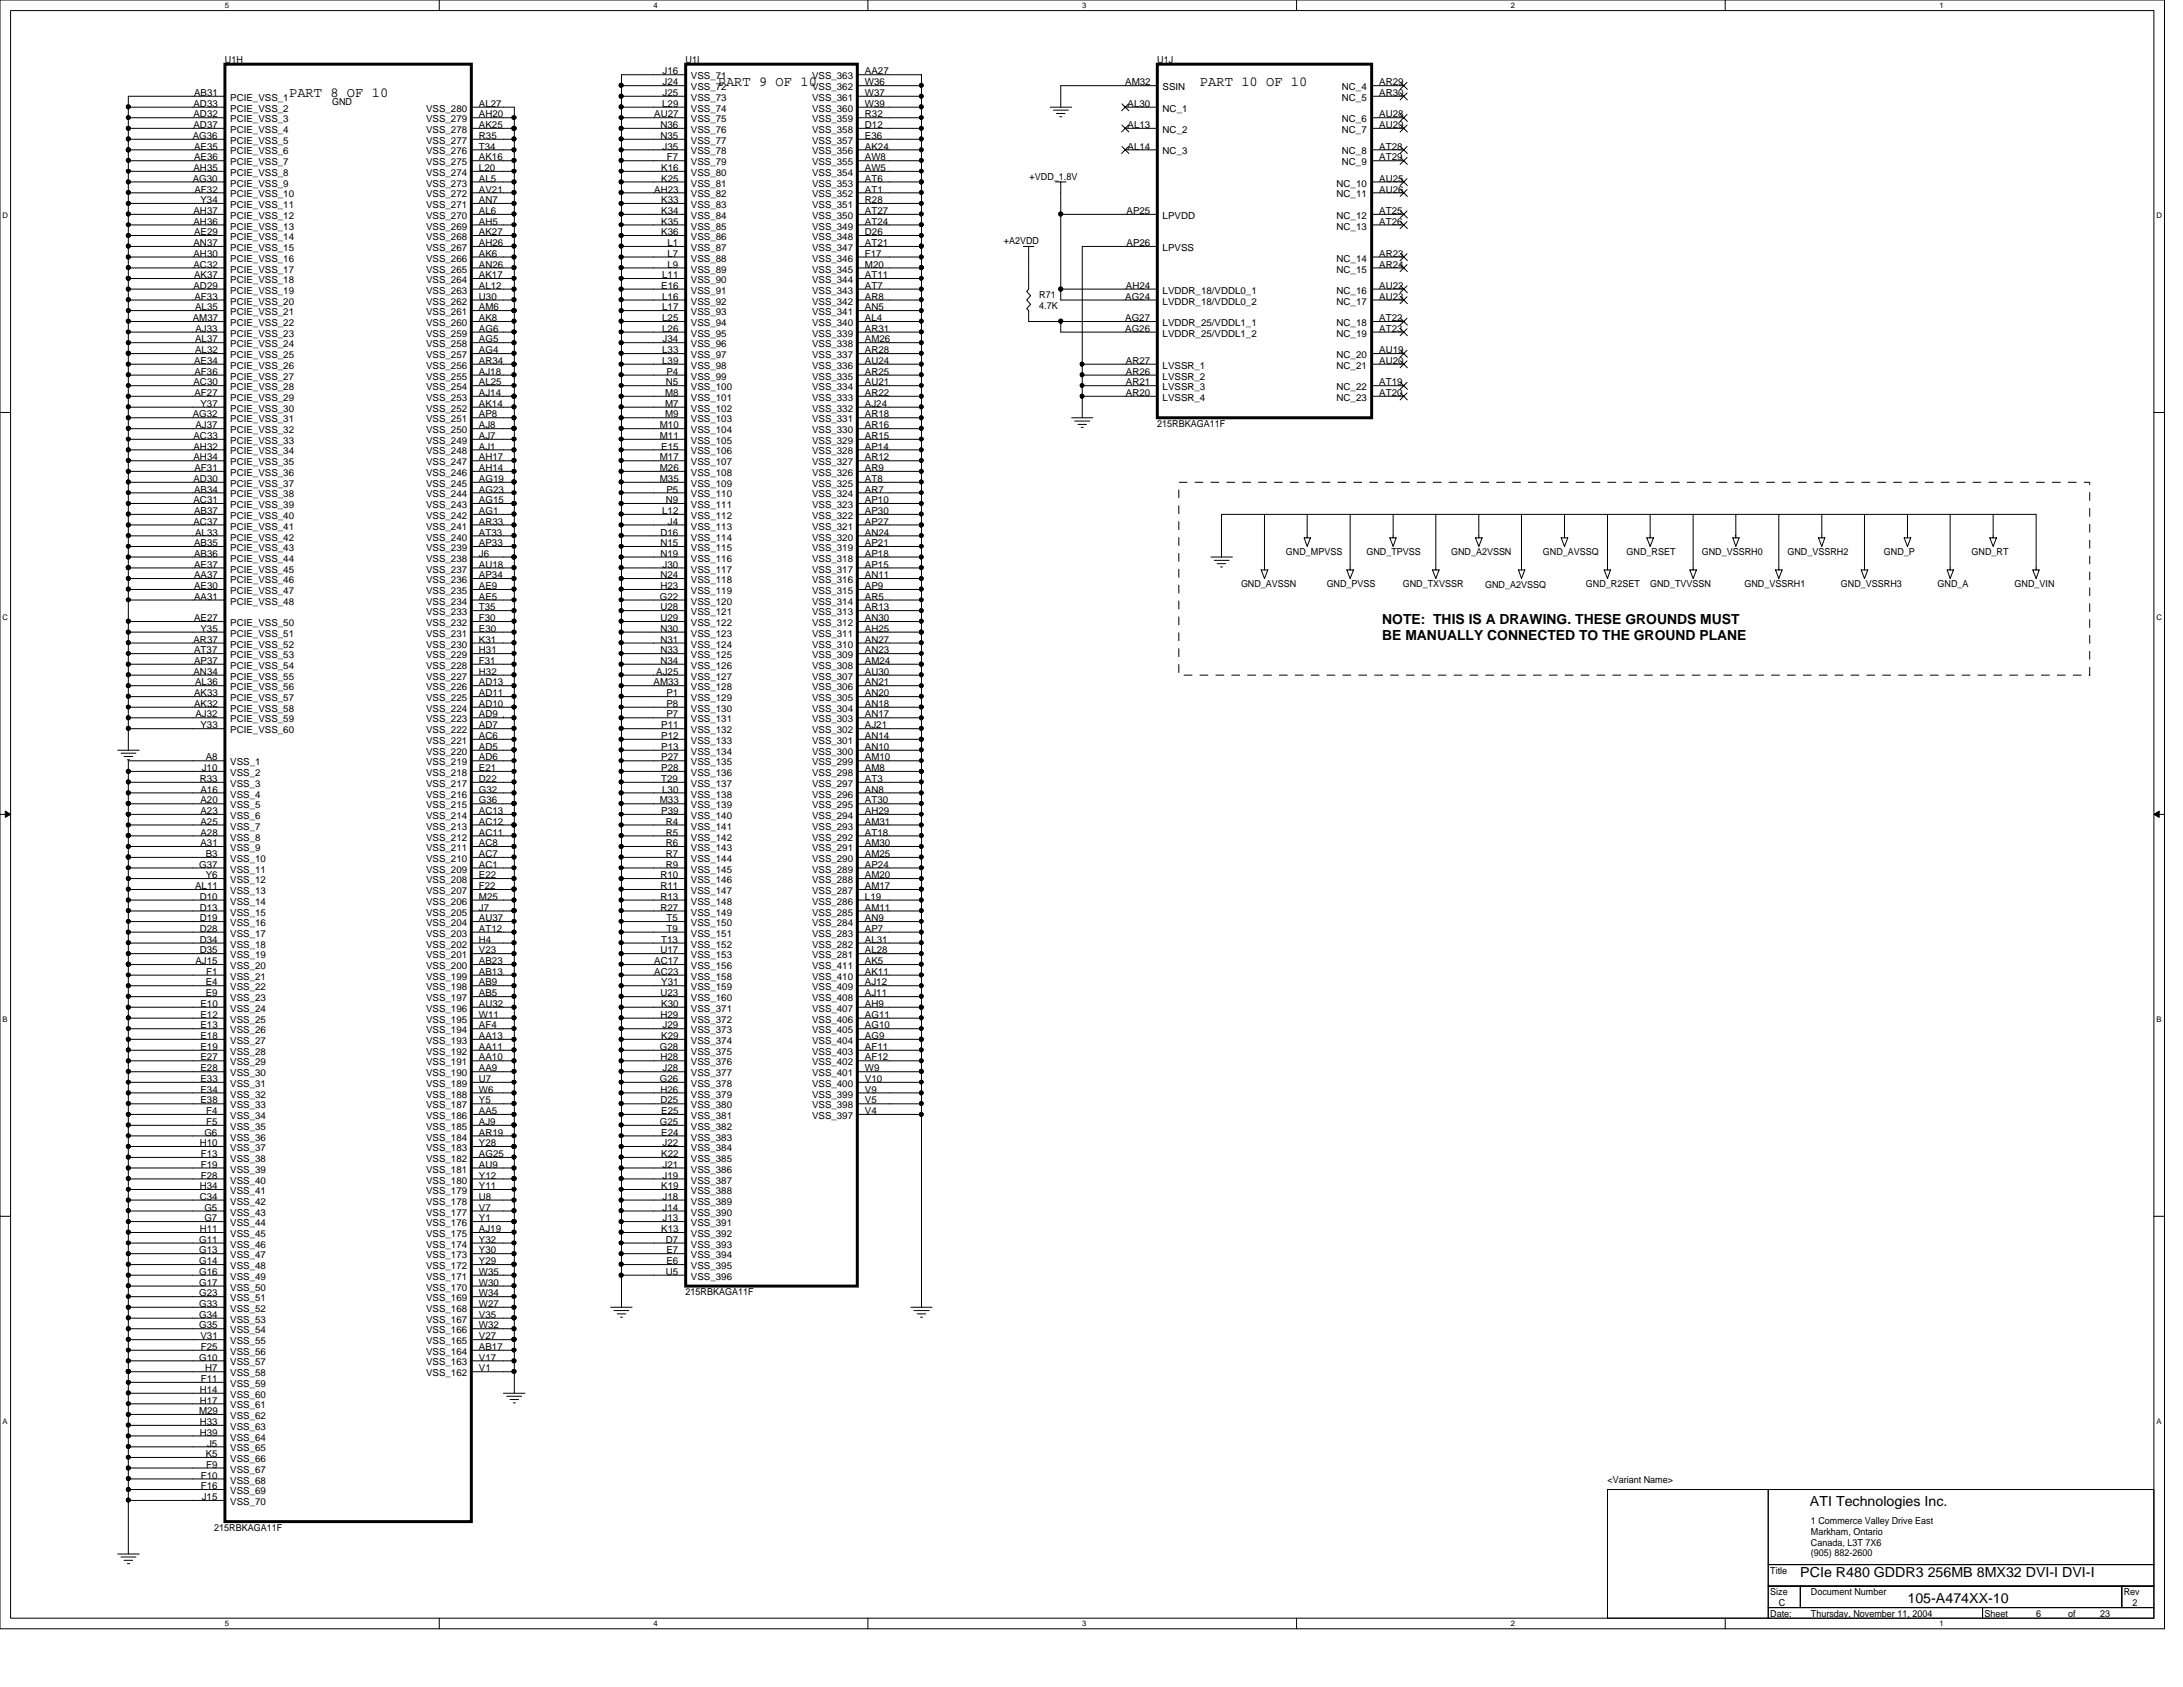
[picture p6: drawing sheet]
<svg xmlns="http://www.w3.org/2000/svg" width="279mm" height="216mm" viewBox="0 0 279 216" stroke-linecap="round" stroke-linejoin="round" font-family="sans-serif">
<defs><g id="words">
<g font-size="1.8">
<text x="91.9" y="11">PART 9 OF 10</text>
<text x="153.6" y="11">PART 10 OF 10</text>
<text x="37" y="12.4">PART 8 OF 10</text>
<text x="176.9" y="79.8">NOTE: THIS IS A DRAWING. THESE GROUNDS MUST</text>
<text x="176.9" y="81.9">BE MANUALLY CONNECTED TO THE GROUND PLANE</text>
<text x="231.6" y="192.8">ATI Technologies Inc.</text>
<text x="230.4" y="201.8">PCIe R480 GDDR3 256MB 8MX32 DVI-I DVI-I</text>
<text x="244.1" y="205.1">105-A474XX-10</text>
</g>
<g font-size="1.2">
<text x="28.8" y="8">U1H</text>
<text x="84.8" y="9.5">J16</text>
<text x="84.8" y="10.9">J24</text>
<text x="87.8" y="8">U1I</text>
<text x="88.4" y="10.2">VSS_71</text>
<text x="88.4" y="11.6">VSS_72</text>
<text x="103.9" y="10.2">VSS_363</text>
<text x="103.9" y="11.6">VSS_362</text>
<text x="110.7" y="9.5">AA27</text>
<text x="110.7" y="10.9">W36</text>
<text x="144" y="10.9">AM32</text>
<text x="148.1" y="8">U1J</text>
<text x="148.8" y="11.6">SSIN</text>
<text x="171.7" y="11.6">NC_4</text>
<text x="176.5" y="10.9">AR29</text>
<text x="24.7" y="17.8">AG36</text>
<text x="24.8" y="13.7">AD33</text>
<text x="24.8" y="15">AD32</text>
<text x="24.8" y="16.4">AD37</text>
<text x="24.8" y="12.3">AB31</text>
<text x="29.5" y="12.9">PCIE_VSS_1</text>
<text x="29.5" y="14.3">PCIE_VSS_2</text>
<text x="29.5" y="15.7">PCIE_VSS_3</text>
<text x="29.5" y="17">PCIE_VSS_4</text>
<text x="42.5" y="13.5">GND</text>
<text x="54.5" y="14.3">VSS_280</text>
<text x="54.5" y="15.7">VSS_279</text>
<text x="54.5" y="17">VSS_278</text>
<text x="61.3" y="13.7">AL27</text>
<text x="61.3" y="15">AH20</text>
<text x="61.3" y="16.4">AK25</text>
<text x="61.3" y="17.8">R35</text>
<text x="83.7" y="15">AU27</text>
<text x="84.5" y="16.4">N36</text>
<text x="84.5" y="17.8">N35</text>
<text x="84.8" y="13.7">L29</text>
<text x="84.8" y="12.3">J25</text>
<text x="88.4" y="12.9">VSS_73</text>
<text x="88.4" y="14.3">VSS_74</text>
<text x="88.4" y="15.7">VSS_75</text>
<text x="88.4" y="17">VSS_76</text>
<text x="103.9" y="12.9">VSS_361</text>
<text x="103.9" y="14.3">VSS_360</text>
<text x="103.9" y="15.7">VSS_359</text>
<text x="103.9" y="17">VSS_358</text>
<text x="110.7" y="12.3">W37</text>
<text x="110.7" y="13.7">W39</text>
<text x="110.7" y="15">R32</text>
<text x="110.7" y="16.4">D12</text>
<text x="110.7" y="17.8">E36</text>
<text x="144.3" y="13.7">AL30</text>
<text x="144.3" y="16.4">AL13</text>
<text x="148.8" y="14.3">NC_1</text>
<text x="148.8" y="17">NC_2</text>
<text x="171.7" y="17">NC_7</text>
<text x="171.7" y="15.7">NC_6</text>
<text x="171.7" y="12.9">NC_5</text>
<text x="176.5" y="16.4">AU29</text>
<text x="176.5" y="15">AU28</text>
<text x="176.5" y="12.3">AR30</text>
<text x="24.7" y="23.2">AG30</text>
<text x="24.8" y="21.9">AH35</text>
<text x="24.8" y="19.1">AE35</text>
<text x="24.8" y="20.5">AE36</text>
<text x="29.5" y="18.4">PCIE_VSS_5</text>
<text x="29.5" y="19.8">PCIE_VSS_6</text>
<text x="29.5" y="21.2">PCIE_VSS_7</text>
<text x="29.5" y="22.5">PCIE_VSS_8</text>
<text x="29.5" y="23.9">PCIE_VSS_9</text>
<text x="54.5" y="18.4">VSS_277</text>
<text x="54.5" y="19.8">VSS_276</text>
<text x="54.5" y="21.2">VSS_275</text>
<text x="54.5" y="22.5">VSS_274</text>
<text x="54.5" y="23.9">VSS_273</text>
<text x="61.3" y="19.1">T34</text>
<text x="61.3" y="20.5">AK16</text>
<text x="61.3" y="21.9">L20</text>
<text x="61.3" y="23.2">AL5</text>
<text x="84.6" y="21.9">K16</text>
<text x="84.6" y="23.2">K25</text>
<text x="84.8" y="19.1">J35</text>
<text x="85.3" y="20.5">F7</text>
<text x="88.4" y="18.4">VSS_77</text>
<text x="88.4" y="19.8">VSS_78</text>
<text x="88.4" y="21.2">VSS_79</text>
<text x="88.4" y="22.5">VSS_80</text>
<text x="88.4" y="23.9">VSS_81</text>
<text x="103.9" y="18.4">VSS_357</text>
<text x="103.9" y="19.8">VSS_356</text>
<text x="103.9" y="21.2">VSS_355</text>
<text x="103.9" y="22.5">VSS_354</text>
<text x="103.9" y="23.9">VSS_353</text>
<text x="110.7" y="19.1">AK24</text>
<text x="110.7" y="20.5">AW8</text>
<text x="110.7" y="21.9">AW5</text>
<text x="110.7" y="23.2">AT6</text>
<text x="131.8" y="23.1">+VDD_1.8V</text>
<text x="144.3" y="19.1">AL14</text>
<text x="148.8" y="19.8">NC_3</text>
<text x="171.1" y="23.9">NC_10</text>
<text x="171.7" y="21.2">NC_9</text>
<text x="171.7" y="19.8">NC_8</text>
<text x="176.5" y="23.2">AU25</text>
<text x="176.5" y="20.5">AT29</text>
<text x="176.5" y="19.1">AT28</text>
<text x="24.8" y="27.4">AH37</text>
<text x="24.8" y="28.7">AH36</text>
<text x="24.9" y="24.6">AF32</text>
<text x="25.7" y="26">Y34</text>
<text x="29.5" y="25.3">PCIE_VSS_10</text>
<text x="29.5" y="26.6">PCIE_VSS_11</text>
<text x="29.5" y="28">PCIE_VSS_12</text>
<text x="29.5" y="29.4">PCIE_VSS_13</text>
<text x="54.5" y="25.3">VSS_272</text>
<text x="54.5" y="26.6">VSS_271</text>
<text x="54.5" y="28">VSS_270</text>
<text x="54.5" y="29.4">VSS_269</text>
<text x="61.3" y="24.6">AV21</text>
<text x="61.3" y="26">AN7</text>
<text x="61.3" y="27.4">AL6</text>
<text x="61.3" y="28.7">AH5</text>
<text x="83.7" y="24.6">AH23</text>
<text x="84.6" y="26">K33</text>
<text x="84.6" y="27.4">K34</text>
<text x="84.6" y="28.7">K35</text>
<text x="88.4" y="25.3">VSS_82</text>
<text x="88.4" y="26.6">VSS_83</text>
<text x="88.4" y="28">VSS_84</text>
<text x="88.4" y="29.4">VSS_85</text>
<text x="103.9" y="25.3">VSS_352</text>
<text x="103.9" y="26.6">VSS_351</text>
<text x="103.9" y="28">VSS_350</text>
<text x="103.9" y="29.4">VSS_349</text>
<text x="110.7" y="24.6">AT1</text>
<text x="110.7" y="26">R28</text>
<text x="110.7" y="27.4">AT27</text>
<text x="110.7" y="28.7">AT24</text>
<text x="144.2" y="27.4">AP25</text>
<text x="148.8" y="28">LPVDD</text>
<text x="171.1" y="29.4">NC_13</text>
<text x="171.1" y="25.3">NC_11</text>
<text x="171.1" y="28">NC_12</text>
<text x="176.5" y="28.7">AT26</text>
<text x="176.5" y="24.6">AU26</text>
<text x="176.5" y="27.4">AT25</text>
<text x="24.8" y="31.5">AN37</text>
<text x="24.8" y="32.9">AH30</text>
<text x="24.8" y="34.2">AC32</text>
<text x="24.8" y="30.1">AE29</text>
<text x="24.8" y="35.6">AK37</text>
<text x="29.5" y="30.7">PCIE_VSS_14</text>
<text x="29.5" y="32.1">PCIE_VSS_15</text>
<text x="29.5" y="33.5">PCIE_VSS_16</text>
<text x="29.5" y="34.9">PCIE_VSS_17</text>
<text x="54.5" y="30.7">VSS_268</text>
<text x="54.5" y="32.1">VSS_267</text>
<text x="54.5" y="33.5">VSS_266</text>
<text x="54.5" y="34.9">VSS_265</text>
<text x="61.3" y="30.1">AK27</text>
<text x="61.3" y="31.5">AH26</text>
<text x="61.3" y="32.9">AK6</text>
<text x="61.3" y="34.2">AN26</text>
<text x="61.3" y="35.6">AK17</text>
<text x="84.6" y="30.1">K36</text>
<text x="84.8" y="35.6">L11</text>
<text x="85.4" y="31.5">L1</text>
<text x="85.4" y="32.9">L7</text>
<text x="85.4" y="34.2">L9</text>
<text x="88.4" y="30.7">VSS_86</text>
<text x="88.4" y="32.1">VSS_87</text>
<text x="88.4" y="33.5">VSS_88</text>
<text x="88.4" y="34.9">VSS_89</text>
<text x="103.9" y="30.7">VSS_348</text>
<text x="103.9" y="32.1">VSS_347</text>
<text x="103.9" y="33.5">VSS_346</text>
<text x="103.9" y="34.9">VSS_345</text>
<text x="110.7" y="30.1">D26</text>
<text x="110.7" y="31.5">AT21</text>
<text x="110.7" y="32.9">F17</text>
<text x="110.7" y="34.2">M20</text>
<text x="110.7" y="35.6">AT11</text>
<text x="128.5" y="31.3">+A2VDD</text>
<text x="144.2" y="31.5">AP26</text>
<text x="148.8" y="32.1">LPVSS</text>
<text x="171.1" y="34.9">NC_15</text>
<text x="171.1" y="33.5">NC_14</text>
<text x="176.5" y="34.2">AR24</text>
<text x="176.5" y="32.9">AR23</text>
<text x="24.7" y="41.1">AM37</text>
<text x="24.8" y="37">AD29</text>
<text x="24.9" y="38.4">AF33</text>
<text x="25" y="39.7">AL35</text>
<text x="29.5" y="36.2">PCIE_VSS_18</text>
<text x="29.5" y="37.6">PCIE_VSS_19</text>
<text x="29.5" y="39">PCIE_VSS_20</text>
<text x="29.5" y="40.3">PCIE_VSS_21</text>
<text x="29.5" y="41.7">PCIE_VSS_22</text>
<text x="54.5" y="36.2">VSS_264</text>
<text x="54.5" y="37.6">VSS_263</text>
<text x="54.5" y="39">VSS_262</text>
<text x="54.5" y="40.3">VSS_261</text>
<text x="54.5" y="41.7">VSS_260</text>
<text x="61.3" y="37">AL12</text>
<text x="61.3" y="38.4">U30</text>
<text x="61.3" y="39.7">AM6</text>
<text x="61.3" y="41.1">AK8</text>
<text x="84.6" y="37">E16</text>
<text x="84.8" y="38.4">L16</text>
<text x="84.8" y="39.7">L17</text>
<text x="84.8" y="41.1">L25</text>
<text x="88.4" y="36.2">VSS_90</text>
<text x="88.4" y="37.6">VSS_91</text>
<text x="88.4" y="39">VSS_92</text>
<text x="88.4" y="40.3">VSS_93</text>
<text x="88.4" y="41.7">VSS_94</text>
<text x="103.9" y="36.2">VSS_344</text>
<text x="103.9" y="37.6">VSS_343</text>
<text x="103.9" y="39">VSS_342</text>
<text x="103.9" y="40.3">VSS_341</text>
<text x="103.9" y="41.7">VSS_340</text>
<text x="110.7" y="37">AT7</text>
<text x="110.7" y="38.4">AR8</text>
<text x="110.7" y="39.7">AN5</text>
<text x="110.7" y="41.1">AL4</text>
<text x="133" y="38.1">R71</text>
<text x="133" y="39.5">4.7K</text>
<text x="144" y="38.4">AG24</text>
<text x="144" y="41.1">AG27</text>
<text x="144.1" y="37">AH24</text>
<text x="148.8" y="37.6">LVDDR_18/VDDL0_1</text>
<text x="148.8" y="39">LVDDR_18/VDDL0_2</text>
<text x="148.8" y="41.7">LVDDR_25/VDDL1_1</text>
<text x="171.1" y="39">NC_17</text>
<text x="171.1" y="41.7">NC_18</text>
<text x="171.1" y="37.6">NC_16</text>
<text x="176.5" y="38.4">AU23</text>
<text x="176.5" y="41.1">AT22</text>
<text x="176.5" y="37">AU22</text>
<text x="24.8" y="46.6">AE34</text>
<text x="24.9" y="48">AF36</text>
<text x="25" y="43.8">AL37</text>
<text x="25" y="45.2">AL32</text>
<text x="25" y="42.5">AJ33</text>
<text x="29.5" y="43.1">PCIE_VSS_23</text>
<text x="29.5" y="44.4">PCIE_VSS_24</text>
<text x="29.5" y="47.2">PCIE_VSS_26</text>
<text x="29.5" y="45.8">PCIE_VSS_25</text>
<text x="54.5" y="43.1">VSS_259</text>
<text x="54.5" y="44.4">VSS_258</text>
<text x="54.5" y="45.8">VSS_257</text>
<text x="54.5" y="47.2">VSS_256</text>
<text x="61.3" y="42.5">AG6</text>
<text x="61.3" y="43.8">AG5</text>
<text x="61.3" y="45.2">AG4</text>
<text x="61.3" y="46.6">AR34</text>
<text x="61.3" y="48">AJ18</text>
<text x="84.8" y="42.5">L26</text>
<text x="84.8" y="45.2">L33</text>
<text x="84.8" y="46.6">L39</text>
<text x="84.8" y="43.8">J34</text>
<text x="85.3" y="48">P4</text>
<text x="88.4" y="43.1">VSS_95</text>
<text x="88.4" y="44.4">VSS_96</text>
<text x="88.4" y="45.8">VSS_97</text>
<text x="88.4" y="47.2">VSS_98</text>
<text x="103.9" y="43.1">VSS_339</text>
<text x="103.9" y="44.4">VSS_338</text>
<text x="103.9" y="45.8">VSS_337</text>
<text x="103.9" y="47.2">VSS_336</text>
<text x="110.7" y="42.5">AR31</text>
<text x="110.7" y="43.8">AM26</text>
<text x="110.7" y="45.2">AR28</text>
<text x="110.7" y="46.6">AU24</text>
<text x="110.7" y="48">AR25</text>
<text x="144" y="42.5">AG26</text>
<text x="144.1" y="46.6">AR27</text>
<text x="144.1" y="48">AR26</text>
<text x="148.8" y="47.2">LVSSR_1</text>
<text x="148.8" y="43.1">LVDDR_25/VDDL1_2</text>
<text x="171.1" y="47.2">NC_21</text>
<text x="171.1" y="43.1">NC_19</text>
<text x="171.1" y="45.8">NC_20</text>
<text x="176.5" y="46.6">AU20</text>
<text x="176.5" y="42.5">AT23</text>
<text x="176.5" y="45.2">AU19</text>
<text x="24.7" y="53.4">AG32</text>
<text x="24.8" y="49.3">AC30</text>
<text x="24.9" y="50.7">AF27</text>
<text x="25.7" y="52.1">Y37</text>
<text x="29.5" y="48.6">PCIE_VSS_27</text>
<text x="29.5" y="50">PCIE_VSS_28</text>
<text x="29.5" y="51.3">PCIE_VSS_29</text>
<text x="29.5" y="52.7">PCIE_VSS_30</text>
<text x="54.5" y="48.6">VSS_255</text>
<text x="54.5" y="50">VSS_254</text>
<text x="54.5" y="51.3">VSS_253</text>
<text x="54.5" y="52.7">VSS_252</text>
<text x="61.3" y="49.3">AL25</text>
<text x="61.3" y="50.7">AJ14</text>
<text x="61.3" y="52.1">AK14</text>
<text x="61.3" y="53.4">AP8</text>
<text x="85.1" y="50.7">M8</text>
<text x="85.1" y="52.1">M7</text>
<text x="85.1" y="53.4">M9</text>
<text x="85.2" y="49.3">N5</text>
<text x="88.4" y="48.6">VSS_99</text>
<text x="88.4" y="50">VSS_100</text>
<text x="88.4" y="51.3">VSS_101</text>
<text x="88.4" y="52.7">VSS_102</text>
<text x="103.9" y="48.6">VSS_335</text>
<text x="103.9" y="50">VSS_334</text>
<text x="103.9" y="51.3">VSS_333</text>
<text x="103.9" y="52.7">VSS_332</text>
<text x="110.7" y="49.3">AU21</text>
<text x="110.7" y="50.7">AR22</text>
<text x="110.7" y="52.1">AJ24</text>
<text x="110.7" y="53.4">AR18</text>
<text x="144.1" y="49.3">AR21</text>
<text x="144.1" y="50.7">AR20</text>
<text x="148.8" y="48.6">LVSSR_2</text>
<text x="148.8" y="50">LVSSR_3</text>
<text x="148.8" y="51.3">LVSSR_4</text>
<text x="171.1" y="51.3">NC_23</text>
<text x="171.1" y="50">NC_22</text>
<text x="176.5" y="50.7">AT20</text>
<text x="176.5" y="49.3">AT19</text>
<text x="24.8" y="56.2">AC33</text>
<text x="24.8" y="57.5">AH32</text>
<text x="24.8" y="58.9">AH34</text>
<text x="25" y="54.8">AJ37</text>
<text x="29.5" y="54.1">PCIE_VSS_31</text>
<text x="29.5" y="55.5">PCIE_VSS_32</text>
<text x="29.5" y="56.8">PCIE_VSS_33</text>
<text x="29.5" y="58.2">PCIE_VSS_34</text>
<text x="29.5" y="59.6">PCIE_VSS_35</text>
<text x="54.5" y="54.1">VSS_251</text>
<text x="54.5" y="55.5">VSS_250</text>
<text x="54.5" y="56.8">VSS_249</text>
<text x="54.5" y="58.2">VSS_248</text>
<text x="54.5" y="59.6">VSS_247</text>
<text x="61.3" y="54.8">AJ8</text>
<text x="61.3" y="56.2">AJ7</text>
<text x="61.3" y="57.5">AJ1</text>
<text x="61.3" y="58.9">AH17</text>
<text x="84.5" y="54.8">M10</text>
<text x="84.5" y="56.2">M11</text>
<text x="84.5" y="58.9">M17</text>
<text x="84.6" y="57.5">E15</text>
<text x="88.4" y="54.1">VSS_103</text>
<text x="88.4" y="55.5">VSS_104</text>
<text x="88.4" y="56.8">VSS_105</text>
<text x="88.4" y="58.2">VSS_106</text>
<text x="88.4" y="59.6">VSS_107</text>
<text x="103.9" y="54.1">VSS_331</text>
<text x="103.9" y="55.5">VSS_330</text>
<text x="103.9" y="56.8">VSS_329</text>
<text x="103.9" y="58.2">VSS_328</text>
<text x="103.9" y="59.6">VSS_327</text>
<text x="110.7" y="54.8">AR16</text>
<text x="110.7" y="56.2">AR15</text>
<text x="110.7" y="57.5">AP14</text>
<text x="110.7" y="58.9">AR12</text>
<text x="148.1" y="54.6">215RBKAGA11F</text>
<text x="24.8" y="64.4">AC31</text>
<text x="24.8" y="61.7">AD30</text>
<text x="24.8" y="63">AB34</text>
<text x="24.8" y="65.8">AB37</text>
<text x="24.9" y="60.3">AF31</text>
<text x="29.5" y="60.9">PCIE_VSS_36</text>
<text x="29.5" y="63.7">PCIE_VSS_38</text>
<text x="29.5" y="65">PCIE_VSS_39</text>
<text x="29.5" y="62.3">PCIE_VSS_37</text>
<text x="54.5" y="60.9">VSS_246</text>
<text x="54.5" y="62.3">VSS_245</text>
<text x="54.5" y="63.7">VSS_244</text>
<text x="54.5" y="65">VSS_243</text>
<text x="61.3" y="60.3">AH14</text>
<text x="61.3" y="61.7">AG19</text>
<text x="61.3" y="63">AG23</text>
<text x="61.3" y="64.4">AG15</text>
<text x="61.3" y="65.8">AG1</text>
<text x="84.5" y="60.3">M26</text>
<text x="84.5" y="61.7">M35</text>
<text x="84.8" y="65.8">L12</text>
<text x="85.2" y="64.4">N9</text>
<text x="85.3" y="63">P5</text>
<text x="88.4" y="60.9">VSS_108</text>
<text x="88.4" y="62.3">VSS_109</text>
<text x="88.4" y="63.7">VSS_110</text>
<text x="88.4" y="65">VSS_111</text>
<text x="103.9" y="60.9">VSS_326</text>
<text x="103.9" y="62.3">VSS_325</text>
<text x="103.9" y="63.7">VSS_324</text>
<text x="103.9" y="65">VSS_323</text>
<text x="110.7" y="60.3">AR9</text>
<text x="110.7" y="61.7">AT8</text>
<text x="110.7" y="63">AR7</text>
<text x="110.7" y="64.4">AP10</text>
<text x="110.7" y="65.8">AP30</text>
<text x="24.8" y="67.1">AC37</text>
<text x="24.8" y="69.9">AB35</text>
<text x="24.8" y="71.2">AB36</text>
<text x="25" y="68.5">AL33</text>
<text x="29.5" y="67.8">PCIE_VSS_41</text>
<text x="29.5" y="69.2">PCIE_VSS_42</text>
<text x="29.5" y="70.5">PCIE_VSS_43</text>
<text x="29.5" y="71.9">PCIE_VSS_44</text>
<text x="29.5" y="66.4">PCIE_VSS_40</text>
<text x="54.5" y="69.2">VSS_240</text>
<text x="54.5" y="70.5">VSS_239</text>
<text x="54.5" y="71.9">VSS_238</text>
<text x="54.5" y="66.4">VSS_242</text>
<text x="54.5" y="67.8">VSS_241</text>
<text x="61.3" y="68.5">AT33</text>
<text x="61.3" y="69.9">AP33</text>
<text x="61.3" y="71.2">J6</text>
<text x="61.3" y="67.1">AR33</text>
<text x="84.5" y="68.5">D16</text>
<text x="84.5" y="69.9">N15</text>
<text x="84.5" y="71.2">N19</text>
<text x="85.5" y="67.1">J4</text>
<text x="88.4" y="66.4">VSS_112</text>
<text x="88.4" y="67.8">VSS_113</text>
<text x="88.4" y="69.2">VSS_114</text>
<text x="88.4" y="70.5">VSS_115</text>
<text x="88.4" y="71.9">VSS_116</text>
<text x="103.9" y="66.4">VSS_322</text>
<text x="103.9" y="67.8">VSS_321</text>
<text x="103.9" y="69.2">VSS_320</text>
<text x="103.9" y="70.5">VSS_319</text>
<text x="103.9" y="71.9">VSS_318</text>
<text x="110.7" y="67.1">AP27</text>
<text x="110.7" y="68.5">AN24</text>
<text x="110.7" y="69.9">AP21</text>
<text x="110.7" y="71.2">AP18</text>
<text x="164.6" y="71.1">GND_MPVSS</text>
<text x="174.9" y="71.1">GND_TPVSS</text>
<text x="185.7" y="71.1">GND_A2VSSN</text>
<text x="197.5" y="71.1">GND_AVSSQ</text>
<text x="208.2" y="71.1">GND_RSET</text>
<text x="217.8" y="71.1">GND_VSSRH0</text>
<text x="228.8" y="71.1">GND_VSSRH2</text>
<text x="241.1" y="71.1">GND_P</text>
<text x="252.3" y="71.1">GND_RT</text>
<text x="24.8" y="72.6">AE37</text>
<text x="24.8" y="74">AA37</text>
<text x="24.8" y="76.8">AA31</text>
<text x="24.8" y="75.4">AE30</text>
<text x="29.5" y="73.3">PCIE_VSS_45</text>
<text x="29.5" y="74.6">PCIE_VSS_46</text>
<text x="29.5" y="77.4">PCIE_VSS_48</text>
<text x="29.5" y="76">PCIE_VSS_47</text>
<text x="54.5" y="73.3">VSS_237</text>
<text x="54.5" y="74.6">VSS_236</text>
<text x="54.5" y="76">VSS_235</text>
<text x="54.5" y="77.4">VSS_234</text>
<text x="61.3" y="72.6">AU18</text>
<text x="61.3" y="74">AP34</text>
<text x="61.3" y="75.4">AE9</text>
<text x="61.3" y="76.8">AE5</text>
<text x="84.5" y="76.8">G22</text>
<text x="84.5" y="74">N24</text>
<text x="84.5" y="75.4">H23</text>
<text x="84.8" y="72.6">J30</text>
<text x="88.4" y="73.3">VSS_117</text>
<text x="88.4" y="74.6">VSS_118</text>
<text x="88.4" y="76">VSS_119</text>
<text x="88.4" y="77.4">VSS_120</text>
<text x="103.9" y="73.3">VSS_317</text>
<text x="103.9" y="74.6">VSS_316</text>
<text x="103.9" y="76">VSS_315</text>
<text x="103.9" y="77.4">VSS_314</text>
<text x="110.7" y="72.6">AP15</text>
<text x="110.7" y="74">AN11</text>
<text x="110.7" y="75.4">AP9</text>
<text x="110.7" y="76.8">AR5</text>
<text x="158.8" y="75.2">GND_AVSSN</text>
<text x="169.8" y="75.2">GND_PVSS</text>
<text x="179.5" y="75.2">GND_TXVSSR</text>
<text x="190.1" y="75.3">GND_A2VSSQ</text>
<text x="203" y="75.2">GND_R2SET</text>
<text x="211.2" y="75.2">GND_TVVSSN</text>
<text x="223.3" y="75.2">GND_VSSRH1</text>
<text x="235.6" y="75.2">GND_VSSRH3</text>
<text x="248" y="75.2">GND_A</text>
<text x="257.9" y="75.2">GND_VIN</text>
<text x="24.8" y="82.3">AR37</text>
<text x="24.8" y="83.6">AT37</text>
<text x="24.8" y="79.5">AE27</text>
<text x="25.7" y="80.9">Y35</text>
<text x="29.5" y="82.9">PCIE_VSS_52</text>
<text x="29.5" y="81.5">PCIE_VSS_51</text>
<text x="29.5" y="80.1">PCIE_VSS_50</text>
<text x="54.5" y="78.7">VSS_233</text>
<text x="54.5" y="82.9">VSS_230</text>
<text x="54.5" y="81.5">VSS_231</text>
<text x="54.5" y="80.1">VSS_232</text>
<text x="61.3" y="78.1">T35</text>
<text x="61.3" y="83.6">H31</text>
<text x="61.3" y="82.3">K31</text>
<text x="61.3" y="80.9">E30</text>
<text x="61.3" y="79.5">F30</text>
<text x="84.5" y="78.1">U28</text>
<text x="84.5" y="79.5">U29</text>
<text x="84.5" y="80.9">N30</text>
<text x="84.5" y="82.3">N31</text>
<text x="84.5" y="83.6">N33</text>
<text x="88.4" y="78.7">VSS_121</text>
<text x="88.4" y="80.1">VSS_122</text>
<text x="88.4" y="81.5">VSS_123</text>
<text x="88.4" y="82.9">VSS_124</text>
<text x="103.9" y="78.7">VSS_313</text>
<text x="103.9" y="80.1">VSS_312</text>
<text x="103.9" y="81.5">VSS_311</text>
<text x="103.9" y="82.9">VSS_310</text>
<text x="110.7" y="78.1">AR13</text>
<text x="110.7" y="79.5">AN30</text>
<text x="110.7" y="80.9">AH25</text>
<text x="110.7" y="82.3">AN27</text>
<text x="110.7" y="83.6">AN23</text>
<text x="24.8" y="86.4">AN34</text>
<text x="24.8" y="85">AP37</text>
<text x="24.8" y="89.1">AK33</text>
<text x="25" y="87.7">AL36</text>
<text x="29.5" y="87">PCIE_VSS_55</text>
<text x="29.5" y="84.2">PCIE_VSS_53</text>
<text x="29.5" y="85.6">PCIE_VSS_54</text>
<text x="29.5" y="88.3">PCIE_VSS_56</text>
<text x="29.5" y="89.7">PCIE_VSS_57</text>
<text x="54.5" y="88.3">VSS_226</text>
<text x="54.5" y="89.7">VSS_225</text>
<text x="54.5" y="87">VSS_227</text>
<text x="54.5" y="85.6">VSS_228</text>
<text x="54.5" y="84.2">VSS_229</text>
<text x="61.3" y="87.7">AD13</text>
<text x="61.3" y="89.1">AD11</text>
<text x="61.3" y="86.4">H32</text>
<text x="61.3" y="85">F31</text>
<text x="83.7" y="87.7">AM33</text>
<text x="84" y="86.4">AJ25</text>
<text x="84.5" y="85">N34</text>
<text x="85.3" y="89.1">P1</text>
<text x="88.4" y="84.2">VSS_125</text>
<text x="88.4" y="85.6">VSS_126</text>
<text x="88.4" y="87">VSS_127</text>
<text x="88.4" y="88.3">VSS_128</text>
<text x="88.4" y="89.7">VSS_129</text>
<text x="103.9" y="84.2">VSS_309</text>
<text x="103.9" y="85.6">VSS_308</text>
<text x="103.9" y="87">VSS_307</text>
<text x="103.9" y="88.3">VSS_306</text>
<text x="103.9" y="89.7">VSS_305</text>
<text x="110.7" y="85">AM24</text>
<text x="110.7" y="86.4">AU30</text>
<text x="110.7" y="87.7">AN21</text>
<text x="110.7" y="89.1">AN20</text>
<text x="24.8" y="90.5">AK32</text>
<text x="25" y="91.8">AJ32</text>
<text x="25.7" y="93.2">Y33</text>
<text x="29.5" y="92.5">PCIE_VSS_59</text>
<text x="29.5" y="93.9">PCIE_VSS_60</text>
<text x="29.5" y="91.1">PCIE_VSS_58</text>
<text x="54.5" y="91.1">VSS_224</text>
<text x="54.5" y="92.5">VSS_223</text>
<text x="54.5" y="93.9">VSS_222</text>
<text x="54.5" y="95.2">VSS_221</text>
<text x="61.3" y="96">AD5</text>
<text x="61.3" y="90.5">AD10</text>
<text x="61.3" y="91.8">AD9</text>
<text x="61.3" y="93.2">AD7</text>
<text x="61.3" y="94.6">AC6</text>
<text x="84.6" y="93.2">P11</text>
<text x="84.6" y="94.6">P12</text>
<text x="84.6" y="96">P13</text>
<text x="85.3" y="90.5">P8</text>
<text x="85.3" y="91.8">P7</text>
<text x="88.4" y="91.1">VSS_130</text>
<text x="88.4" y="92.5">VSS_131</text>
<text x="88.4" y="93.9">VSS_132</text>
<text x="88.4" y="95.2">VSS_133</text>
<text x="103.9" y="91.1">VSS_304</text>
<text x="103.9" y="92.5">VSS_303</text>
<text x="103.9" y="93.9">VSS_302</text>
<text x="103.9" y="95.2">VSS_301</text>
<text x="110.7" y="90.5">AN18</text>
<text x="110.7" y="91.8">AN17</text>
<text x="110.7" y="93.2">AJ21</text>
<text x="110.7" y="94.6">AN14</text>
<text x="110.7" y="96">AN10</text>
<text x="25.6" y="100.1">R33</text>
<text x="25.7" y="101.4">A16</text>
<text x="25.8" y="98.7">J10</text>
<text x="26.3" y="97.3">A8</text>
<text x="29.5" y="98">VSS_1</text>
<text x="29.5" y="100.7">VSS_3</text>
<text x="29.5" y="99.3">VSS_2</text>
<text x="54.5" y="96.6">VSS_220</text>
<text x="54.5" y="98">VSS_219</text>
<text x="54.5" y="99.3">VSS_218</text>
<text x="54.5" y="100.7">VSS_217</text>
<text x="61.3" y="97.3">AD6</text>
<text x="61.3" y="98.7">E21</text>
<text x="61.3" y="100.1">D22</text>
<text x="61.3" y="101.4">G32</text>
<text x="84.6" y="97.3">P27</text>
<text x="84.6" y="98.7">P28</text>
<text x="84.6" y="100.1">T29</text>
<text x="84.8" y="101.4">L30</text>
<text x="88.4" y="96.6">VSS_134</text>
<text x="88.4" y="98">VSS_135</text>
<text x="88.4" y="99.3">VSS_136</text>
<text x="88.4" y="100.7">VSS_137</text>
<text x="103.9" y="96.6">VSS_300</text>
<text x="103.9" y="98">VSS_299</text>
<text x="103.9" y="99.3">VSS_298</text>
<text x="103.9" y="100.7">VSS_297</text>
<text x="110.7" y="97.3">AM10</text>
<text x="110.7" y="98.7">AM8</text>
<text x="110.7" y="100.1">AT3</text>
<text x="110.7" y="101.4">AN8</text>
<text x="25.7" y="102.8">A20</text>
<text x="25.7" y="104.2">A23</text>
<text x="25.7" y="105.5">A25</text>
<text x="25.7" y="106.9">A28</text>
<text x="29.5" y="102.1">VSS_4</text>
<text x="29.5" y="103.5">VSS_5</text>
<text x="29.5" y="104.8">VSS_6</text>
<text x="29.5" y="106.2">VSS_7</text>
<text x="29.5" y="107.6">VSS_8</text>
<text x="54.5" y="104.8">VSS_214</text>
<text x="54.5" y="106.2">VSS_213</text>
<text x="54.5" y="107.6">VSS_212</text>
<text x="54.5" y="103.5">VSS_215</text>
<text x="54.5" y="102.1">VSS_216</text>
<text x="61.3" y="104.2">AC13</text>
<text x="61.3" y="105.5">AC12</text>
<text x="61.3" y="106.9">AC11</text>
<text x="61.3" y="102.8">G36</text>
<text x="84.5" y="102.8">M33</text>
<text x="84.6" y="104.2">P39</text>
<text x="85.2" y="105.5">R4</text>
<text x="85.2" y="106.9">R5</text>
<text x="88.4" y="102.1">VSS_138</text>
<text x="88.4" y="103.5">VSS_139</text>
<text x="88.4" y="104.8">VSS_140</text>
<text x="88.4" y="106.2">VSS_141</text>
<text x="88.4" y="107.6">VSS_142</text>
<text x="103.9" y="102.1">VSS_296</text>
<text x="103.9" y="103.5">VSS_295</text>
<text x="103.9" y="104.8">VSS_294</text>
<text x="103.9" y="106.2">VSS_293</text>
<text x="103.9" y="107.6">VSS_292</text>
<text x="110.7" y="102.8">AT30</text>
<text x="110.7" y="104.2">AH29</text>
<text x="110.7" y="105.5">AM31</text>
<text x="110.7" y="106.9">AT18</text>
<text x="25" y="113.8">AL11</text>
<text x="25.5" y="111">G37</text>
<text x="25.7" y="108.3">A31</text>
<text x="26.3" y="109.7">B3</text>
<text x="26.3" y="112.4">Y6</text>
<text x="29.5" y="108.9">VSS_9</text>
<text x="29.5" y="110.3">VSS_10</text>
<text x="29.5" y="111.7">VSS_11</text>
<text x="29.5" y="113">VSS_12</text>
<text x="54.5" y="108.9">VSS_211</text>
<text x="54.5" y="110.3">VSS_210</text>
<text x="54.5" y="111.7">VSS_209</text>
<text x="54.5" y="113">VSS_208</text>
<text x="61.3" y="108.3">AC8</text>
<text x="61.3" y="109.7">AC7</text>
<text x="61.3" y="111">AC1</text>
<text x="61.3" y="112.4">E22</text>
<text x="61.3" y="113.8">F22</text>
<text x="84.5" y="112.4">R10</text>
<text x="84.5" y="113.8">R11</text>
<text x="85.2" y="108.3">R6</text>
<text x="85.2" y="109.7">R7</text>
<text x="85.2" y="111">R9</text>
<text x="88.4" y="108.9">VSS_143</text>
<text x="88.4" y="110.3">VSS_144</text>
<text x="88.4" y="111.7">VSS_145</text>
<text x="88.4" y="113">VSS_146</text>
<text x="103.9" y="108.9">VSS_291</text>
<text x="103.9" y="110.3">VSS_290</text>
<text x="103.9" y="111.7">VSS_289</text>
<text x="103.9" y="113">VSS_288</text>
<text x="110.7" y="108.3">AM30</text>
<text x="110.7" y="109.7">AM25</text>
<text x="110.7" y="111">AP24</text>
<text x="110.7" y="112.4">AM20</text>
<text x="110.7" y="113.8">AM17</text>
<text x="25.6" y="115.1">D10</text>
<text x="25.6" y="116.5">D13</text>
<text x="25.6" y="117.9">D19</text>
<text x="25.6" y="119.3">D28</text>
<text x="29.5" y="114.4">VSS_13</text>
<text x="29.5" y="115.8">VSS_14</text>
<text x="29.5" y="117.2">VSS_15</text>
<text x="29.5" y="118.5">VSS_16</text>
<text x="29.5" y="119.9">VSS_17</text>
<text x="54.5" y="114.4">VSS_207</text>
<text x="54.5" y="115.8">VSS_206</text>
<text x="54.5" y="117.2">VSS_205</text>
<text x="54.5" y="118.5">VSS_204</text>
<text x="54.5" y="119.9">VSS_203</text>
<text x="61.3" y="115.1">M25</text>
<text x="61.3" y="116.5">J7</text>
<text x="61.3" y="117.9">AU37</text>
<text x="61.3" y="119.3">AT12</text>
<text x="84.5" y="115.1">R13</text>
<text x="84.5" y="116.5">R27</text>
<text x="85.3" y="117.9">T5</text>
<text x="85.3" y="119.3">T9</text>
<text x="88.4" y="114.4">VSS_147</text>
<text x="88.4" y="115.8">VSS_148</text>
<text x="88.4" y="117.2">VSS_149</text>
<text x="88.4" y="118.5">VSS_150</text>
<text x="88.4" y="119.9">VSS_151</text>
<text x="103.9" y="114.4">VSS_287</text>
<text x="103.9" y="115.8">VSS_286</text>
<text x="103.9" y="117.2">VSS_285</text>
<text x="103.9" y="118.5">VSS_284</text>
<text x="103.9" y="119.9">VSS_283</text>
<text x="110.7" y="115.1">L19</text>
<text x="110.7" y="116.5">AM11</text>
<text x="110.7" y="117.9">AN9</text>
<text x="110.7" y="119.3">AP7</text>
<text x="25" y="123.4">AJ15</text>
<text x="25.6" y="120.7">D34</text>
<text x="25.6" y="122">D35</text>
<text x="26.4" y="124.8">F1</text>
<text x="29.5" y="121.3">VSS_18</text>
<text x="29.5" y="122.6">VSS_19</text>
<text x="29.5" y="125.4">VSS_21</text>
<text x="29.5" y="124">VSS_20</text>
<text x="54.5" y="125.4">VSS_199</text>
<text x="54.5" y="121.3">VSS_202</text>
<text x="54.5" y="124">VSS_200</text>
<text x="54.5" y="122.6">VSS_201</text>
<text x="61.3" y="124.8">AB13</text>
<text x="61.3" y="120.7">H4</text>
<text x="61.3" y="123.4">AB23</text>
<text x="61.3" y="122">V23</text>
<text x="83.7" y="123.4">AC17</text>
<text x="83.7" y="124.8">AC23</text>
<text x="84.5" y="122">U17</text>
<text x="84.6" y="120.7">T13</text>
<text x="88.4" y="121.3">VSS_152</text>
<text x="88.4" y="122.6">VSS_153</text>
<text x="88.4" y="124">VSS_156</text>
<text x="88.4" y="125.4">VSS_158</text>
<text x="103.9" y="121.3">VSS_282</text>
<text x="103.9" y="122.6">VSS_281</text>
<text x="103.9" y="124">VSS_411</text>
<text x="103.9" y="125.4">VSS_410</text>
<text x="110.7" y="120.7">AL31</text>
<text x="110.7" y="122">AL28</text>
<text x="110.7" y="123.4">AK5</text>
<text x="110.7" y="124.8">AK11</text>
<text x="25.7" y="128.9">E10</text>
<text x="25.7" y="130.3">E12</text>
<text x="25.7" y="131.6">E13</text>
<text x="26.3" y="126.1">E4</text>
<text x="26.3" y="127.5">E9</text>
<text x="29.5" y="126.7">VSS_22</text>
<text x="29.5" y="128.1">VSS_23</text>
<text x="29.5" y="129.5">VSS_24</text>
<text x="29.5" y="130.9">VSS_25</text>
<text x="54.5" y="126.7">VSS_198</text>
<text x="54.5" y="128.1">VSS_197</text>
<text x="54.5" y="129.5">VSS_196</text>
<text x="54.5" y="130.9">VSS_195</text>
<text x="61.3" y="126.1">AB9</text>
<text x="61.3" y="127.5">AB5</text>
<text x="61.3" y="128.9">AU32</text>
<text x="61.3" y="130.3">W11</text>
<text x="61.3" y="131.6">AF4</text>
<text x="84.5" y="127.5">U23</text>
<text x="84.5" y="130.3">H29</text>
<text x="84.6" y="126.1">Y31</text>
<text x="84.6" y="128.9">K30</text>
<text x="84.8" y="131.6">J29</text>
<text x="88.4" y="126.7">VSS_159</text>
<text x="88.4" y="128.1">VSS_160</text>
<text x="88.4" y="129.5">VSS_371</text>
<text x="88.4" y="130.9">VSS_372</text>
<text x="103.9" y="126.7">VSS_409</text>
<text x="103.9" y="128.1">VSS_408</text>
<text x="103.9" y="129.5">VSS_407</text>
<text x="103.9" y="130.9">VSS_406</text>
<text x="110.7" y="126.1">AJ12</text>
<text x="110.7" y="127.5">AJ11</text>
<text x="110.7" y="128.9">AH9</text>
<text x="110.7" y="130.3">AG11</text>
<text x="110.7" y="131.6">AG10</text>
<text x="25.7" y="133">E18</text>
<text x="25.7" y="134.4">E19</text>
<text x="25.7" y="135.7">E27</text>
<text x="25.7" y="137.1">E28</text>
<text x="29.5" y="132.2">VSS_26</text>
<text x="29.5" y="133.6">VSS_27</text>
<text x="29.5" y="135">VSS_28</text>
<text x="29.5" y="136.4">VSS_29</text>
<text x="29.5" y="137.8">VSS_30</text>
<text x="54.5" y="137.8">VSS_190</text>
<text x="54.5" y="133.6">VSS_193</text>
<text x="54.5" y="135">VSS_192</text>
<text x="54.5" y="136.4">VSS_191</text>
<text x="54.5" y="132.2">VSS_194</text>
<text x="61.3" y="137.1">AA9</text>
<text x="61.3" y="133">AA13</text>
<text x="61.3" y="134.4">AA11</text>
<text x="61.3" y="135.7">AA10</text>
<text x="84.5" y="134.4">G28</text>
<text x="84.5" y="135.7">H28</text>
<text x="84.6" y="133">K29</text>
<text x="84.8" y="137.1">J28</text>
<text x="88.4" y="132.2">VSS_373</text>
<text x="88.4" y="133.6">VSS_374</text>
<text x="88.4" y="135">VSS_375</text>
<text x="88.4" y="136.4">VSS_376</text>
<text x="88.4" y="137.8">VSS_377</text>
<text x="103.9" y="132.2">VSS_405</text>
<text x="103.9" y="133.6">VSS_404</text>
<text x="103.9" y="135">VSS_403</text>
<text x="103.9" y="136.4">VSS_402</text>
<text x="103.9" y="137.8">VSS_401</text>
<text x="110.7" y="133">AG9</text>
<text x="110.7" y="134.4">AF11</text>
<text x="110.7" y="135.7">AF12</text>
<text x="110.7" y="137.1">W9</text>
<text x="25.7" y="138.5">E33</text>
<text x="25.7" y="139.8">E34</text>
<text x="25.7" y="141.2">E38</text>
<text x="26.4" y="142.6">F4</text>
<text x="26.4" y="144">F5</text>
<text x="29.5" y="139.1">VSS_31</text>
<text x="29.5" y="140.5">VSS_32</text>
<text x="29.5" y="141.9">VSS_33</text>
<text x="29.5" y="143.2">VSS_34</text>
<text x="54.5" y="143.2">VSS_186</text>
<text x="54.5" y="141.9">VSS_187</text>
<text x="54.5" y="140.5">VSS_188</text>
<text x="54.5" y="139.1">VSS_189</text>
<text x="61.3" y="142.6">AA5</text>
<text x="61.3" y="141.2">Y5</text>
<text x="61.3" y="139.8">W6</text>
<text x="61.3" y="138.5">U7</text>
<text x="61.3" y="144">AJ9</text>
<text x="84.5" y="138.5">G26</text>
<text x="84.5" y="144">G25</text>
<text x="84.5" y="139.8">H26</text>
<text x="84.5" y="141.2">D25</text>
<text x="84.6" y="142.6">E25</text>
<text x="88.4" y="139.1">VSS_378</text>
<text x="88.4" y="140.5">VSS_379</text>
<text x="88.4" y="141.9">VSS_380</text>
<text x="88.4" y="143.2">VSS_381</text>
<text x="103.9" y="139.1">VSS_400</text>
<text x="103.9" y="140.5">VSS_399</text>
<text x="103.9" y="141.9">VSS_398</text>
<text x="103.9" y="143.2">VSS_397</text>
<text x="110.7" y="138.5">V10</text>
<text x="110.7" y="139.8">V9</text>
<text x="110.7" y="141.2">V5</text>
<text x="110.7" y="142.6">V4</text>
<text x="25.6" y="146.7">H10</text>
<text x="25.7" y="148.1">F13</text>
<text x="25.7" y="149.4">F19</text>
<text x="26.2" y="145.3">G6</text>
<text x="29.5" y="144.6">VSS_35</text>
<text x="29.5" y="146">VSS_36</text>
<text x="29.5" y="147.3">VSS_37</text>
<text x="29.5" y="148.7">VSS_38</text>
<text x="54.5" y="147.3">VSS_183</text>
<text x="54.5" y="146">VSS_184</text>
<text x="54.5" y="148.7">VSS_182</text>
<text x="54.5" y="144.6">VSS_185</text>
<text x="61.3" y="146.7">Y28</text>
<text x="61.3" y="145.3">AR19</text>
<text x="61.3" y="148.1">AG25</text>
<text x="61.3" y="149.4">AU9</text>
<text x="84.6" y="145.3">E24</text>
<text x="84.6" y="148.1">K22</text>
<text x="84.8" y="146.7">J22</text>
<text x="84.8" y="149.4">J21</text>
<text x="88.4" y="144.6">VSS_382</text>
<text x="88.4" y="146">VSS_383</text>
<text x="88.4" y="147.3">VSS_384</text>
<text x="88.4" y="148.7">VSS_385</text>
<text x="25.6" y="152.2">H34</text>
<text x="25.6" y="153.5">C34</text>
<text x="25.7" y="150.8">F28</text>
<text x="26.2" y="154.9">G5</text>
<text x="29.5" y="150.1">VSS_39</text>
<text x="29.5" y="151.5">VSS_40</text>
<text x="29.5" y="152.8">VSS_41</text>
<text x="29.5" y="154.2">VSS_42</text>
<text x="29.5" y="155.6">VSS_43</text>
<text x="54.5" y="155.6">VSS_177</text>
<text x="54.5" y="154.2">VSS_178</text>
<text x="54.5" y="152.8">VSS_179</text>
<text x="54.5" y="151.5">VSS_180</text>
<text x="54.5" y="150.1">VSS_181</text>
<text x="61.3" y="154.9">V7</text>
<text x="61.3" y="153.5">U8</text>
<text x="61.3" y="152.2">Y11</text>
<text x="61.3" y="150.8">Y12</text>
<text x="84.6" y="152.2">K19</text>
<text x="84.8" y="150.8">J19</text>
<text x="84.8" y="153.5">J18</text>
<text x="84.8" y="154.9">J14</text>
<text x="88.4" y="150.1">VSS_386</text>
<text x="88.4" y="151.5">VSS_387</text>
<text x="88.4" y="152.8">VSS_388</text>
<text x="88.4" y="154.2">VSS_389</text>
<text x="88.4" y="155.6">VSS_390</text>
<text x="25.5" y="159">G11</text>
<text x="25.5" y="160.4">G13</text>
<text x="25.5" y="161.8">G14</text>
<text x="25.6" y="157.7">H11</text>
<text x="26.2" y="156.3">G7</text>
<text x="29.5" y="156.9">VSS_44</text>
<text x="29.5" y="158.3">VSS_45</text>
<text x="29.5" y="159.7">VSS_46</text>
<text x="29.5" y="161">VSS_47</text>
<text x="54.5" y="161">VSS_173</text>
<text x="54.5" y="159.7">VSS_174</text>
<text x="54.5" y="156.9">VSS_176</text>
<text x="54.5" y="158.3">VSS_175</text>
<text x="61.3" y="161.8">Y29</text>
<text x="61.3" y="160.4">Y30</text>
<text x="61.3" y="159">Y32</text>
<text x="61.3" y="156.3">Y1</text>
<text x="61.3" y="157.7">AJ19</text>
<text x="84.6" y="157.7">K13</text>
<text x="84.8" y="156.3">J13</text>
<text x="85.2" y="159">D7</text>
<text x="85.3" y="160.4">E7</text>
<text x="85.3" y="161.8">E6</text>
<text x="88.4" y="156.9">VSS_391</text>
<text x="88.4" y="158.3">VSS_392</text>
<text x="88.4" y="159.7">VSS_393</text>
<text x="88.4" y="161">VSS_394</text>
<text x="25.5" y="163.2">G16</text>
<text x="25.5" y="164.5">G17</text>
<text x="25.5" y="165.9">G23</text>
<text x="25.5" y="167.3">G33</text>
<text x="29.5" y="162.4">VSS_48</text>
<text x="29.5" y="163.8">VSS_49</text>
<text x="29.5" y="165.2">VSS_50</text>
<text x="29.5" y="166.5">VSS_51</text>
<text x="29.5" y="167.9">VSS_52</text>
<text x="54.5" y="167.9">VSS_168</text>
<text x="54.5" y="166.5">VSS_169</text>
<text x="54.5" y="165.2">VSS_170</text>
<text x="54.5" y="163.8">VSS_171</text>
<text x="54.5" y="162.4">VSS_172</text>
<text x="61.3" y="167.3">W27</text>
<text x="61.3" y="165.9">W34</text>
<text x="61.3" y="164.5">W30</text>
<text x="61.3" y="163.2">W35</text>
<text x="85.2" y="163.2">U5</text>
<text x="87.8" y="165.7">215RBKAGA11F</text>
<text x="88.4" y="162.4">VSS_395</text>
<text x="88.4" y="163.8">VSS_396</text>
<text x="25.5" y="168.7">G34</text>
<text x="25.5" y="170">G35</text>
<text x="25.7" y="171.4">V31</text>
<text x="25.7" y="172.8">F25</text>
<text x="29.5" y="169.3">VSS_53</text>
<text x="29.5" y="170.6">VSS_54</text>
<text x="29.5" y="172">VSS_55</text>
<text x="29.5" y="173.4">VSS_56</text>
<text x="54.5" y="172">VSS_165</text>
<text x="54.5" y="170.6">VSS_166</text>
<text x="54.5" y="169.3">VSS_167</text>
<text x="54.5" y="173.4">VSS_164</text>
<text x="61.3" y="171.4">V27</text>
<text x="61.3" y="170">W32</text>
<text x="61.3" y="168.7">V35</text>
<text x="61.3" y="172.8">AB17</text>
<text x="25.5" y="174.1">G10</text>
<text x="25.6" y="178.3">H14</text>
<text x="25.6" y="179.6">H17</text>
<text x="25.7" y="176.9">F11</text>
<text x="26.2" y="175.5">H7</text>
<text x="29.5" y="174.8">VSS_57</text>
<text x="29.5" y="176.1">VSS_58</text>
<text x="29.5" y="177.5">VSS_59</text>
<text x="29.5" y="178.9">VSS_60</text>
<text x="54.5" y="176.1">VSS_162</text>
<text x="54.5" y="174.8">VSS_163</text>
<text x="61.3" y="175.5">V1</text>
<text x="61.3" y="174.1">V17</text>
<text x="25.5" y="181">M29</text>
<text x="25.6" y="182.4">H33</text>
<text x="25.6" y="183.7">H39</text>
<text x="26.5" y="185.1">J5</text>
<text x="29.5" y="180.3">VSS_61</text>
<text x="29.5" y="181.6">VSS_62</text>
<text x="29.5" y="183">VSS_63</text>
<text x="29.5" y="184.4">VSS_64</text>
<text x="29.5" y="185.8">VSS_65</text>
<text x="25.7" y="189.2">F10</text>
<text x="25.7" y="190.6">F16</text>
<text x="25.8" y="192">J15</text>
<text x="26.3" y="186.5">K5</text>
<text x="26.4" y="187.8">F9</text>
<text x="29.5" y="187.1">VSS_66</text>
<text x="29.5" y="188.5">VSS_67</text>
<text x="29.5" y="189.9">VSS_68</text>
<text x="29.5" y="191.2">VSS_69</text>
<text x="205.7" y="189.7">&lt;Variant Name&gt;</text>
<text x="27.4" y="195.9">215RBKAGA11F</text>
<text x="29.5" y="192.6">VSS_70</text>
<text x="231.8" y="195.1">1 Commerce Valley Drive East</text>
<text x="231.8" y="196.4">Markham, Ontario</text>
<text x="231.8" y="197.8">Canada, L3T 7X6</text>
<text x="226.6" y="201.4">Title</text>
<text x="231.8" y="199.2">(905) 882-2600</text>
<text x="226.6" y="204.1">Size</text>
<text x="226.6" y="206.9">Date:</text>
<text x="227.7" y="205.5">C</text>
<text x="231.8" y="206.9">Thursday, November 11, 2004</text>
<text x="231.8" y="204.1">Document Number</text>
<text x="254" y="206.9">Sheet</text>
<text x="260.6" y="206.9">6</text>
<text x="264.7" y="206.9">of</text>
<text x="268.8" y="206.9">23</text>
<text x="271.8" y="204.1">Rev</text>
<text x="272.9" y="205.5">2</text>
</g>
<g font-size="1">
<text x="28.8" y="1">5</text>
<text x="83.7" y="1">4</text>
<text x="138.5" y="1">3</text>
<text x="193.4" y="1">2</text>
<text x="248.2" y="1">1</text>
<text x=".3" y="27.9">D</text>
<text x="276" y="27.9">D</text>
<text x=".3" y="79.4">C</text>
<text x="276" y="79.4">C</text>
<text x=".3" y="130.8">B</text>
<text x="276" y="130.8">B</text>
<text x=".3" y="182.2">A</text>
<text x="276" y="182.2">A</text>
<text x="28.8" y="208.1">5</text>
<text x="83.7" y="208.1">4</text>
<text x="138.5" y="208.1">3</text>
<text x="193.4" y="208.1">2</text>
<text x="248.2" y="208.1">1</text>
</g>
</g></defs>
<path d="M0 0h277v208.4h-277zM1.4 1.4h274.3v205.7h-274.3z" fill="none" stroke="#000" stroke-width=".13"/>
<g fill="#fff">
<path d="M28.8 .1h.5v1.1h-.5z"/>
<path d="M28.8 207.2h.5v1.1h-.5z"/>
</g>
<path d="M56.2 0v1.4M56.2 207.1v1.3" fill="none" stroke="#000" stroke-width=".13"/>
<g fill="#fff">
<path d="M83.7 .1h.5v1.1h-.5z"/>
<path d="M83.7 207.2h.5v1.1h-.5z"/>
</g>
<path d="M111.1 0v1.4M111.1 207.1v1.3" fill="none" stroke="#000" stroke-width=".13"/>
<g fill="#fff">
<path d="M138.5 .1h.6v1.1h-.6z"/>
<path d="M138.5 207.2h.6v1.1h-.6z"/>
</g>
<path d="M165.9 0v1.4M165.9 207.1v1.3" fill="none" stroke="#000" stroke-width=".13"/>
<g fill="#fff">
<path d="M193.4 .1h.5v1.1h-.5z"/>
<path d="M193.4 207.2h.5v1.1h-.5z"/>
</g>
<path d="M220.8 0v1.4M220.8 207.1v1.3" fill="none" stroke="#000" stroke-width=".13"/>
<g fill="#fff">
<path d="M248.2 .1h.6v1.1h-.6z"/>
<path d="M248.2 207.2h.6v1.1h-.6z"/>
<path d="M.3 27.1h.8v1.1h-.8z"/>
<path d="M276 27.1h.7v1.1h-.7z"/>
<path d="M.3 78.5h.8v1.1h-.8z"/>
<path d="M276 78.5h.7v1.1h-.7z"/>
</g>
<path d="M0 52.8h1.4M275.7 52.8h1.3" fill="none" stroke="#000" stroke-width=".13"/>
<g fill="#fff">
<path d="M.3 129.9h.7v1.1h-.7z"/>
<path d="M276 129.9h.6v1.1h-.6z"/>
</g>
<path d="M0 104.2h1.4M275.7 104.2h1.3" fill="none" stroke="#000" stroke-width=".13"/>
<path d="M.7 103.8l.7 .4-.7 .4zM275.7 104.2l.7-.4v.8z" fill="#000" stroke="#000" stroke-width=".13"/>
<g fill="#fff">
<path d="M.3 181.4h.7v1.1h-.7z"/>
<path d="M276 181.4h.6v1.1h-.6z"/>
</g>
<g fill="none" stroke="#000" stroke-width=".13">
<path d="M16.4 17.8h12.4M16.4 19.2h12.4M16.4 16.4h12.4M16.4 15.1h12.4M16.4 13.7h12.4M28.8 12.3h-12.4v15.1M60.3 13.7h5.5v164.6M60.3 17.8h5.5M60.3 19.2h5.5M60.3 16.4h5.5M60.3 15.1h5.5M79.5 17.8h8.3"/>
<path d="M79.5 19.2h8.3M79.5 16.4h8.3M79.5 15.1h8.3M79.5 13.7h8.3M79.5 12.3h8.3M79.5 11h8.3M87.8 9.6h-8.3v157.7M109.7 17.8h8.2M109.7 19.2h8.2M109.7 16.4h8.2M109.7 15.1h8.2M109.7 13.7h8.2"/>
<path d="M109.7 12.3h8.2M109.7 9.6h8.2v157.7M109.7 11h8.2M134.4 13.7h2.8M134.8 14.1h1.9M135.2 14.5h1.1M135.6 14.9h.3M143.6 18.8l.9 .8M143.6 13.3l.9 .9M143.6 16l.9 .9M144 19.2h4.1M144 16.4h4.1"/>
<path d="M144 13.7h4.1M144.4 18.8l-.8 .8M144.4 13.3l-.8 .9M144.4 16l-.8 .9M148.1 11h-12.3v2.7M175.6 19.2h4.1M175.6 16.4h4.1M175.6 15.1h4.1M175.6 12.3h4.1M175.6 11h4.1M179.2 16l.9 .9M179.2 18.8l.9 .8"/>
<path d="M179.2 14.6l.9 .9M179.2 11.9l.9 .9M179.2 10.5l.9 .9M180.1 16l-.9 .9M180.1 18.8l-.9 .8M180.1 14.6l-.9 .9M180.1 11.9l-.9 .9M180.1 10.5l-.9 .9M16.4 27.4v1.4h12.4M16.4 28.8v67.2M16.4 38.4h12.4M16.4 37h12.4"/>
<path d="M16.4 27.4h12.4M16.4 31.5h12.4M16.4 20.6h12.4M16.4 21.9h12.4M16.4 24.7h12.4M16.4 26h12.4M16.4 35.6h12.4M16.4 30.1h12.4M16.4 34.3h12.4M16.4 32.9h12.4M16.4 23.3h12.4M16.4 39.8h12.4"/>
<path d="M60.3 38.4h5.5M60.3 37h5.5M60.3 27.4h5.5M60.3 31.5h5.5M60.3 20.6h5.5M60.3 21.9h5.5M60.3 24.7h5.5M60.3 26h5.5M60.3 28.8h5.5M60.3 35.6h5.5M60.3 30.1h5.5M60.3 34.3h5.5"/>
<path d="M60.3 32.9h5.5M60.3 23.3h5.5M60.3 39.8h5.5M79.5 38.4h8.3M79.5 37h8.3M79.5 27.4h8.3M79.5 31.5h8.3M79.5 20.6h8.3M79.5 21.9h8.3M79.5 24.7h8.3M79.5 26h8.3M79.5 28.8h8.3"/>
<path d="M79.5 35.6h8.3M79.5 30.1h8.3M79.5 34.3h8.3M79.5 32.9h8.3M79.5 23.3h8.3M79.5 39.8h8.3M109.7 38.4h8.2M109.7 37h8.2M109.7 27.4h8.2M109.7 31.5h8.2M109.7 20.6h8.2M109.7 21.9h8.2"/>
<path d="M109.7 24.7h8.2M109.7 26h8.2M109.7 28.8h8.2M109.7 35.6h8.2M109.7 30.1h8.2M109.7 34.3h8.2M109.7 32.9h8.2M109.7 23.3h8.2M109.7 39.8h8.2M131 31.5h1.3M131.7 31.5v5.5l-.3 .3 .5 .5-.5 .6 .5 .5-.5 .6 .3 .3v1.3h16.4M135.1 23.3h1.3"/>
<path d="M135.8 23.3v15.1h12.3M135.8 37h12.3M135.8 27.4h12.3M148.1 31.5h-9.6v22M175.6 38.4h4.1M175.6 37h4.1M175.6 27.4h4.1M175.6 20.6h4.1M175.6 24.7h4.1M175.6 28.8h4.1M175.6 34.3h4.1M175.6 32.9h4.1"/>
<path d="M175.6 23.3h4.1M179.2 28.4l.9 .9M179.2 24.3l.9 .8M179.2 20.2l.9 .8M179.2 27l.9 .9M179.2 22.9l.9 .8M179.2 38l.9 .9M179.2 36.6l.9 .9M179.2 33.9l.9 .9M179.2 32.5l.9 .9M180.1 28.4l-.9 .9M180.1 24.3l-.9 .8"/>
<path d="M180.1 20.2l-.9 .8M180.1 27l-.9 .9M180.1 22.9l-.9 .8M180.1 38l-.9 .9M180.1 36.6l-.9 .9M180.1 33.9l-.9 .9M180.1 32.5l-.9 .9M16.4 50.7h12.4M16.4 41.1h12.4M16.4 42.5h12.4M16.4 48h12.4M16.4 46.6h12.4"/>
<path d="M16.4 45.3h12.4M16.4 43.9h12.4M16.4 56.2h12.4M16.4 57.6h12.4M16.4 59h12.4M16.4 54.9h12.4M16.4 53.5h12.4M16.4 49.4h12.4M16.4 52.1h12.4M60.3 50.7h5.5M60.3 41.1h5.5M60.3 42.5h5.5"/>
<path d="M60.3 48h5.5M60.3 46.6h5.5M60.3 45.3h5.5M60.3 43.9h5.5M60.3 56.2h5.5M60.3 57.6h5.5M60.3 59h5.5M60.3 54.9h5.5M60.3 53.5h5.5M60.3 49.4h5.5M60.3 52.1h5.5M79.5 50.7h8.3"/>
<path d="M79.5 41.1h8.3M79.5 42.5h8.3M79.5 48h8.3M79.5 46.6h8.3M79.5 45.3h8.3M79.5 43.9h8.3M79.5 56.2h8.3M79.5 57.6h8.3M79.5 59h8.3M79.5 54.9h8.3M79.5 53.5h8.3M79.5 49.4h8.3"/>
<path d="M79.5 52.1h8.3M109.7 50.7h8.2M109.7 41.1h8.2M109.7 42.5h8.2M109.7 48h8.2M109.7 46.6h8.2M109.7 45.3h8.2M109.7 43.9h8.2M109.7 56.2h8.2M109.7 57.6h8.2M109.7 59h8.2M109.7 54.9h8.2"/>
<path d="M109.7 53.5h8.2M109.7 49.4h8.2M109.7 52.1h8.2M135.8 41.1v1.4h12.3M137.2 53.5h2.7M137.5 53.9h2M138 54.3h1.1M138.4 54.7h.2M138.5 50.7h9.6M138.5 48h9.6M138.5 46.6h9.6M138.5 49.4h9.6"/>
<path d="M175.6 50.7h4.1M175.6 41.1h4.1M175.6 42.5h4.1M175.6 46.6h4.1M175.6 45.3h4.1M175.6 49.4h4.1M179.2 50.3l.9 .9M179.2 48.9l.9 .9M179.2 46.2l.9 .9M179.2 42.1l.9 .9M179.2 44.8l.9 .9M179.2 40.7l.9 .9"/>
<path d="M180.1 50.3l-.9 .9M180.1 48.9l-.9 .9M180.1 46.2l-.9 .9M180.1 42.1l-.9 .9M180.1 44.8l-.9 .9M180.1 40.7l-.9 .9M16.4 68.6h12.4M16.4 75.4h12.4M16.4 67.2h12.4M16.4 60.3h12.4M16.4 61.7h12.4M16.4 65.8h12.4"/>
<path d="M16.4 64.4h12.4M16.4 63.1h12.4M16.4 69.9h12.4M16.4 71.3h12.4M16.4 72.7h12.4M16.4 74h12.4M16.4 79.5h12.4M16.4 76.8h12.4M60.3 68.6h5.5M60.3 75.4h5.5M60.3 67.2h5.5M60.3 60.3h5.5"/>
<path d="M60.3 61.7h5.5M60.3 65.8h5.5M60.3 64.4h5.5M60.3 63.1h5.5M60.3 69.9h5.5M60.3 71.3h5.5M60.3 72.7h5.5M60.3 74h5.5M60.3 79.5h5.5M60.3 78.1h5.5M60.3 76.8h5.5M79.5 68.6h8.3"/>
<path d="M79.5 75.4h8.3M79.5 67.2h8.3M79.5 60.3h8.3M79.5 61.7h8.3M79.5 65.8h8.3M79.5 64.4h8.3M79.5 63.1h8.3M79.5 69.9h8.3M79.5 71.3h8.3M79.5 72.7h8.3M79.5 74h8.3M79.5 79.5h8.3"/>
<path d="M79.5 78.1h8.3M79.5 76.8h8.3M109.7 68.6h8.2M109.7 75.4h8.2M109.7 67.2h8.2M109.7 60.3h8.2M109.7 61.7h8.2M109.7 65.8h8.2M109.7 64.4h8.2M109.7 63.1h8.2M109.7 69.9h8.2M109.7 71.3h8.2"/>
<path d="M109.7 72.7h8.2M109.7 74h8.2M109.7 79.5h8.2M109.7 78.1h8.2M109.7 76.8h8.2M155 71.3h2.7M155.4 71.7h1.9M155.8 72.1h1.1M156.2 72.6h.3M156.3 71.3v-5.5h104.3v7.1M161.4 72.9h.9l-.5 1.1zM161.8 65.8v7.1"/>
<path d="M166.9 68.8h.8l-.4 1.1zM167.3 65.8v3M172.4 72.9h.8l-.4 1.1zM172.8 65.8v7.1M177.9 68.8h.8l-.4 1.1zM178.3 65.8v3M183.3 72.9h.9l-.4 1.1zM183.8 65.8v7.1M188.8 68.8h.9l-.4 1.1zM189.3 65.8v3M194.4 72.9h.8l-.5 1.1zM194.7 65.8v7.1"/>
<path d="M199.8 68.8h.9l-.5 1.1zM200.2 65.8v3M205.3 72.9h.8l-.4 1.1zM205.7 65.8v7.1M210.8 68.8h.8l-.4 1.1zM211.2 65.8v3M216.3 72.9h.8l-.4 1.1zM216.7 65.8v7.1M221.8 68.8h.8l-.4 1.1zM222.2 65.8v3M227.2 72.9h.9l-.4 1.1zM227.7 65.8v7.1"/>
<path d="M232.7 68.8h.9l-.4 1.1zM233.2 65.8v3M238.2 72.9h.9l-.5 1.1zM238.6 65.8v7.1M243.7 68.8h.9l-.5 1.1zM244.1 65.8v3M249.2 72.9h.8l-.4 1.1zM249.6 65.8v7.1M254.7 68.8h.8l-.4 1.1zM255.1 65.8v3M260.2 72.9h.8l-.4 1.1zM15.1 96h2.7"/>
<path d="M15.5 96.4h1.9M15.9 96.8h1.1M16.3 97.2h.3M16.4 98.7h12.4M16.4 80.9h12.4M16.4 93.3h12.4M16.4 90.5h12.4M16.4 91.9h12.4M16.4 89.2h12.4M16.4 87.8h12.4M16.4 85h12.4M16.4 86.4h12.4"/>
<path d="M16.4 83.7h12.4M16.4 82.3h12.4M28.8 97.4h-12.4v101.5M60.3 97.4h5.5M60.3 98.7h5.5M60.3 80.9h5.5M60.3 96h5.5M60.3 94.6h5.5M60.3 93.3h5.5M60.3 90.5h5.5M60.3 91.9h5.5M60.3 89.2h5.5"/>
<path d="M60.3 87.8h5.5M60.3 85h5.5M60.3 86.4h5.5M60.3 83.7h5.5M60.3 82.3h5.5M64.4 91.9h.1M79.5 97.4h8.3M79.5 98.7h8.3M79.5 80.9h8.3M79.5 96h8.3M79.5 94.6h8.3M79.5 93.3h8.3"/>
<path d="M79.5 90.5h8.3M79.5 91.9h8.3M79.5 89.2h8.3M79.5 87.8h8.3M79.5 85h8.3M79.5 86.4h8.3M79.5 83.7h8.3M79.5 82.3h8.3M109.7 97.4h8.2M109.7 98.7h8.2M109.7 80.9h8.2M109.7 96h8.2"/>
<path d="M109.7 94.6h8.2M109.7 93.3h8.2M109.7 90.5h8.2M109.7 91.9h8.2M109.7 89.2h8.2M109.7 87.8h8.2M109.7 85h8.2M109.7 86.4h8.2M109.7 83.7h8.2M109.7 82.3h8.2M16.4 115.2h12.4M16.4 112.4h12.4"/>
<path d="M16.4 111.1h12.4M16.4 117.9h12.4M16.4 119.3h12.4M16.4 113.8h12.4M16.4 109.7h12.4M16.4 108.3h12.4M16.4 116.6h12.4M16.4 100.1h12.4M16.4 101.5h12.4M16.4 107h12.4M16.4 105.6h12.4M16.4 104.2h12.4"/>
<path d="M16.4 102.9h12.4M60.3 115.2h5.5M60.3 112.4h5.5M60.3 111.1h5.5M60.3 117.9h5.5M60.3 119.3h5.5M60.3 113.8h5.5M60.3 109.7h5.5M60.3 108.3h5.5M60.3 116.6h5.5M60.3 100.1h5.5M60.3 101.5h5.5"/>
<path d="M60.3 107h5.5M60.3 105.6h5.5M60.3 104.2h5.5M60.3 102.9h5.5M79.5 115.2h8.3M79.5 112.4h8.3M79.5 111.1h8.3M79.5 117.9h8.3M79.5 119.3h8.3M79.5 113.8h8.3M79.5 109.7h8.3M79.5 108.3h8.3"/>
<path d="M79.5 116.6h8.3M79.5 100.1h8.3M79.5 101.5h8.3M79.5 107h8.3M79.5 105.6h8.3M79.5 104.2h8.3M79.5 102.9h8.3M109.7 115.2h8.2M109.7 112.4h8.2M109.7 111.1h8.2M109.7 117.9h8.2M109.7 119.3h8.2"/>
<path d="M109.7 113.8h8.2M109.7 109.7h8.2M109.7 108.3h8.2M109.7 116.6h8.2M109.7 100.1h8.2M109.7 101.5h8.2M109.7 107h8.2M109.7 105.6h8.2M109.7 104.2h8.2M109.7 102.9h8.2M16.4 123.4h12.4M16.4 127.6h12.4"/>
<path d="M16.4 124.8h12.4M16.4 126.2h12.4M16.4 139.9h12.4M16.4 128.9h12.4M16.4 120.7h12.4M16.4 122h12.4M16.4 130.3h12.4M16.4 131.7h12.4M16.4 133h12.4M16.4 134.4h12.4M16.4 138.5h12.4M16.4 137.2h12.4"/>
<path d="M16.4 135.8h12.4M60.3 123.4h5.5M60.3 127.6h5.5M60.3 124.8h5.5M60.3 126.2h5.5M60.3 139.9h5.5M60.3 128.9h5.5M60.3 120.7h5.5M60.3 122h5.5M60.3 130.3h5.5M60.3 131.7h5.5M60.3 133h5.5"/>
<path d="M60.3 134.4h5.5M60.3 138.5h5.5M60.3 137.2h5.5M60.3 135.8h5.5M79.5 123.4h8.3M79.5 127.6h8.3M79.5 124.8h8.3M79.5 126.2h8.3M79.5 139.9h8.3M79.5 128.9h8.3M79.5 120.7h8.3M79.5 122h8.3"/>
<path d="M79.5 130.3h8.3M79.5 131.7h8.3M79.5 133h8.3M79.5 134.4h8.3M79.5 138.5h8.3M79.5 137.2h8.3M79.5 135.8h8.3M109.7 123.4h8.2M109.7 127.6h8.2M109.7 124.8h8.2M109.7 126.2h8.2M109.7 139.9h8.2"/>
<path d="M109.7 128.9h8.2M109.7 120.7h8.2M109.7 122h8.2M109.7 130.3h8.2M109.7 131.7h8.2M109.7 133h8.2M109.7 134.4h8.2M109.7 138.5h8.2M109.7 137.2h8.2M109.7 135.8h8.2M0 155.7h1.4M16.4 146.7h12.4"/>
<path d="M16.4 142.6h12.4M16.4 153.6h12.4M16.4 141.3h12.4M16.4 155h12.4M16.4 144h12.4M16.4 145.4h12.4M16.4 148.1h12.4M16.4 152.2h12.4M16.4 149.5h12.4M16.4 150.9h12.4M16.4 159.1h12.4M16.4 157.7h12.4"/>
<path d="M16.4 156.3h12.4M60.3 146.7h5.5M60.3 142.6h5.5M60.3 153.6h5.5M60.3 141.3h5.5M60.3 155h5.5M60.3 144h5.5M60.3 145.4h5.5M60.3 148.1h5.5M60.3 152.2h5.5M60.3 149.5h5.5M60.3 150.9h5.5"/>
<path d="M60.3 159.1h5.5M60.3 157.7h5.5M60.3 156.3h5.5M79.5 146.7h8.3M79.5 142.6h8.3M79.5 153.6h8.3M79.5 141.3h8.3M79.5 155h8.3M79.5 144h8.3M79.5 145.4h8.3M79.5 148.1h8.3M79.5 152.2h8.3"/>
<path d="M79.5 149.5h8.3M79.5 150.9h8.3M79.5 159.1h8.3M79.5 157.7h8.3M79.5 156.3h8.3M109.7 142.6h8.2M109.7 141.3h8.2M275.7 155.7h1.3M16.4 163.2h12.4M16.4 171.4h12.4M16.4 176.9h12.4M16.4 160.4h12.4"/>
<path d="M16.4 161.8h12.4M16.4 164.6h12.4M16.4 165.9h12.4M16.4 172.8h12.4M16.4 179.7h12.4M16.4 168.7h12.4M16.4 170.1h12.4M16.4 175.6h12.4M16.4 167.3h12.4M16.4 174.2h12.4M16.4 178.3h12.4M60.3 163.2h5.5"/>
<path d="M60.3 171.4h5.5M60.3 160.4h5.5M60.3 161.8h5.5M60.3 164.6h5.5M60.3 165.9h5.5M60.3 172.8h5.5M60.3 168.7h5.5M60.3 170.1h5.5M60.3 175.6h5.5M60.3 167.3h5.5M60.3 174.2h5.5M64.4 178.3h2.8"/>
<path d="M64.9 178.7h1.9M65.3 179.1h1.1M65.7 179.5h.3M78.1 167.3h2.8M78.6 167.7h1.9M79 168.1h1.1M79.4 168.6h.3M79.5 163.2h8.3M79.5 160.4h8.3M79.5 161.8h8.3M116.6 167.3h2.7M117 167.7h1.9"/>
<path d="M117.4 168.1h1.1M117.8 168.6h.3M15.1 198.9h2.7M15.5 199.3h1.9M15.9 199.7h1.1M16.4 190.6h12.4M16.4 189.3h12.4M16.4 186.5h12.4M16.4 192h12.4M16.4 183.8h12.4M16.4 187.9h12.4M16.4 185.2h12.4"/>
<path d="M16.4 181h12.4M16.4 182.4h12.4M205.7 190.6h20.6v16.5h-20.6zM226.3 190.6h49.4v9.6h-49.4zM16.3 200.1h.3M226.3 205.7h27.4v1.4h-27.4zM226.3 200.2h49.4v2.8h-49.4zM226.3 203h4.1v2.7h-4.1zM230.4 203h41.2v2.7h-41.2zM253.7 205.7h22v1.4h-22zM271.6 203h4.1v2.7h-4.1z"/>
</g>
<g fill="#000" stroke="#000" stroke-width=".13">
<path d="M117.7 17.6l.2-.1 .2 .1v.4h-.2h-.2z" fill-rule="evenodd"/>
<path d="M117.7 14.9h.4l.1 .1-.1 .2-.2 .1-.2-.1z" fill-rule="evenodd"/>
<path d="M117.7 10.7h.2l.2 .1v.3l-.2 .1-.2-.1z" fill-rule="evenodd"/>
<path d="M117.7 12.1h.2l.2 .1v.3l-.2 .1-.2-.1z" fill-rule="evenodd"/>
<path d="M117.7 16.2h.2l.2 .1v.3l-.2 .1-.2-.1z" fill-rule="evenodd"/>
<path d="M117.7 13.5l.2-.1 .2 .1v.3l-.2 .1-.2-.1z" fill-rule="evenodd"/>
<path d="M117.7 19l.2-.1 .2 .1v.4h-.2h-.2z" fill-rule="evenodd"/>
<path d="M117.7 17.6l.2-.1 .2 .1v.4h-.2h-.2z" fill-rule="evenodd"/>
<path d="M117.7 14.9h.4l.1 .1-.1 .2-.2 .1-.2-.1z" fill-rule="evenodd"/>
<path d="M117.7 10.7h.2l.2 .1v.3l-.2 .1-.2-.1z" fill-rule="evenodd"/>
<path d="M117.7 12.1h.2l.2 .1v.3l-.2 .1-.2-.1z" fill-rule="evenodd"/>
<path d="M117.7 16.2h.2l.2 .1v.3l-.2 .1-.2-.1z" fill-rule="evenodd"/>
<path d="M117.7 13.5l.2-.1 .2 .1v.3l-.2 .1-.2-.1z" fill-rule="evenodd"/>
<path d="M117.7 19l.2-.1 .2 .1v.4h-.2h-.2z" fill-rule="evenodd"/>
<path d="M117.7 31.3l.2-.1 .2 .2v.3l-.2 .1-.2-.1z" fill-rule="evenodd"/>
<path d="M117.7 24.4h.2l.2 .1v.3l-.2 .1-.2-.1z" fill-rule="evenodd"/>
<path d="M117.7 28.6h.4l.1 .1-.1 .2-.2 .1-.2-.1z" fill-rule="evenodd"/>
<path d="M117.7 39.6l.2-.1 .2 .1v.3l-.2 .1-.2-.1z" fill-rule="evenodd"/>
<path d="M117.7 25.8h.2l.2 .1v.3l-.2 .1-.2-.1z" fill-rule="evenodd"/>
<path d="M117.7 27.2l.2-.1 .2 .1v.4h-.2h-.2z" fill-rule="evenodd"/>
<path d="M117.7 28.6h.4l.1 .1-.1 .2-.2 .1-.2-.1z" fill-rule="evenodd"/>
<path d="M117.7 30l.2-.1 .2 .1v.3l-.2 .1-.2-.1z" fill-rule="evenodd"/>
<path d="M117.7 34.1l.2-.1 .2 .1v.3l-.2 .1-.2-.1z" fill-rule="evenodd"/>
<path d="M117.7 32.7l.2-.1 .2 .2v.3h-.2h-.2z" fill-rule="evenodd"/>
<path d="M117.7 31.3l.2-.1 .2 .2v.3l-.2 .1-.2-.1z" fill-rule="evenodd"/>
<path d="M117.7 23.1l.2-.1 .2 .1v.4h-.2h-.2z" fill-rule="evenodd"/>
<path d="M117.7 36.8l.2-.1 .2 .2v.3l-.2 .1-.2-.1z" fill-rule="evenodd"/>
<path d="M117.7 35.4h.4l.1 .2-.1 .2-.2 .1-.2-.1z" fill-rule="evenodd"/>
<path d="M117.7 38.2l.2-.1 .2 .1v.3l-.2 .1-.2-.1z" fill-rule="evenodd"/>
<path d="M117.7 23.1l.2-.1 .2 .1v.4h-.2h-.2z" fill-rule="evenodd"/>
<path d="M117.7 34.1l.2-.1 .2 .1v.3l-.2 .1-.2-.1z" fill-rule="evenodd"/>
<path d="M117.7 20.3h.2l.2 .1v.3l-.2 .1-.2-.1z" fill-rule="evenodd"/>
<path d="M117.7 21.7h.4l.1 .2-.1 .2h-.2h-.2z" fill-rule="evenodd"/>
<path d="M117.7 31.3l.2-.1 .2 .2v.3l-.2 .1-.2-.1z" fill-rule="evenodd"/>
<path d="M117.7 24.4h.2l.2 .1v.3l-.2 .1-.2-.1z" fill-rule="evenodd"/>
<path d="M117.7 28.6h.4l.1 .1-.1 .2-.2 .1-.2-.1z" fill-rule="evenodd"/>
<path d="M117.7 39.6l.2-.1 .2 .1v.3l-.2 .1-.2-.1z" fill-rule="evenodd"/>
<path d="M117.7 25.8h.2l.2 .1v.3l-.2 .1-.2-.1z" fill-rule="evenodd"/>
<path d="M117.7 27.2l.2-.1 .2 .1v.4h-.2h-.2z" fill-rule="evenodd"/>
<path d="M117.7 28.6h.4l.1 .1-.1 .2-.2 .1-.2-.1z" fill-rule="evenodd"/>
<path d="M117.7 30l.2-.1 .2 .1v.3l-.2 .1-.2-.1z" fill-rule="evenodd"/>
<path d="M117.7 34.1l.2-.1 .2 .1v.3l-.2 .1-.2-.1z" fill-rule="evenodd"/>
<path d="M117.7 32.7l.2-.1 .2 .2v.3h-.2h-.2z" fill-rule="evenodd"/>
<path d="M117.7 31.3l.2-.1 .2 .2v.3l-.2 .1-.2-.1z" fill-rule="evenodd"/>
<path d="M117.7 23.1l.2-.1 .2 .1v.4h-.2h-.2z" fill-rule="evenodd"/>
<path d="M117.7 36.8l.2-.1 .2 .2v.3l-.2 .1-.2-.1z" fill-rule="evenodd"/>
<path d="M117.7 35.4h.4l.1 .2-.1 .2-.2 .1-.2-.1z" fill-rule="evenodd"/>
<path d="M117.7 38.2l.2-.1 .2 .1v.3l-.2 .1-.2-.1z" fill-rule="evenodd"/>
<path d="M117.7 23.1l.2-.1 .2 .1v.4h-.2h-.2z" fill-rule="evenodd"/>
<path d="M117.7 34.1l.2-.1 .2 .1v.3l-.2 .1-.2-.1z" fill-rule="evenodd"/>
<path d="M117.7 20.3h.2l.2 .1v.3l-.2 .1-.2-.1z" fill-rule="evenodd"/>
<path d="M117.7 21.7h.4l.1 .2-.1 .2h-.2h-.2z" fill-rule="evenodd"/>
<path d="M117.7 40.9h.2l.2 .1v.3l-.2 .1-.2-.1z" fill-rule="evenodd"/>
<path d="M117.7 42.3h.4l.1 .2-.1 .1-.2 .1-.2-.1z" fill-rule="evenodd"/>
<path d="M117.7 57.4l.2-.1 .2 .1v.3l-.2 .1-.2-.1z" fill-rule="evenodd"/>
<path d="M117.7 56h.4l.1 .2-.1 .2h-.2h-.2z" fill-rule="evenodd"/>
<path d="M117.7 46.4h.2l.2 .1v.3l-.2 .1-.2-.1z" fill-rule="evenodd"/>
<path d="M117.7 45h.2l.2 .1v.3l-.2 .1-.2-.1z" fill-rule="evenodd"/>
<path d="M117.7 43.7l.2-.1 .2 .1v.3l-.2 .1-.2-.1z" fill-rule="evenodd"/>
<path d="M117.7 54.6h.2l.2 .1v.3l-.2 .1-.2-.1z" fill-rule="evenodd"/>
<path d="M117.7 58.7h.2l.2 .1v.3l-.2 .1-.2-.1z" fill-rule="evenodd"/>
<path d="M117.7 42.3h.4l.1 .2-.1 .1-.2 .1-.2-.1z" fill-rule="evenodd"/>
<path d="M117.7 49.2h.4l.1 .1-.1 .2-.2 .1-.2-.1z" fill-rule="evenodd"/>
<path d="M117.7 53.3l.2-.1 .2 .1v.3l-.2 .1-.2-.1z" fill-rule="evenodd"/>
<path d="M117.7 51.9l.2-.1 .2 .1v.3l-.2 .1-.2-.1z" fill-rule="evenodd"/>
<path d="M117.7 50.5h.2l.2 .1v.3l-.2 .1-.2-.1z" fill-rule="evenodd"/>
<path d="M117.7 47.8l.2-.1 .2 .1v.3l-.2 .1-.2-.1z" fill-rule="evenodd"/>
<path d="M117.7 40.9h.2l.2 .1v.3l-.2 .1-.2-.1z" fill-rule="evenodd"/>
<path d="M117.7 42.3h.4l.1 .2-.1 .1-.2 .1-.2-.1z" fill-rule="evenodd"/>
<path d="M117.7 57.4l.2-.1 .2 .1v.3l-.2 .1-.2-.1z" fill-rule="evenodd"/>
<path d="M117.7 56h.4l.1 .2-.1 .2h-.2h-.2z" fill-rule="evenodd"/>
<path d="M117.7 46.4h.2l.2 .1v.3l-.2 .1-.2-.1z" fill-rule="evenodd"/>
<path d="M117.7 45h.2l.2 .1v.3l-.2 .1-.2-.1z" fill-rule="evenodd"/>
<path d="M117.7 43.7l.2-.1 .2 .1v.3l-.2 .1-.2-.1z" fill-rule="evenodd"/>
<path d="M117.7 54.6h.2l.2 .1v.3l-.2 .1-.2-.1z" fill-rule="evenodd"/>
<path d="M117.7 58.7h.2l.2 .1v.3l-.2 .1-.2-.1z" fill-rule="evenodd"/>
<path d="M117.7 42.3h.4l.1 .2-.1 .1-.2 .1-.2-.1z" fill-rule="evenodd"/>
<path d="M117.7 49.2h.4l.1 .1-.1 .2-.2 .1-.2-.1z" fill-rule="evenodd"/>
<path d="M117.7 53.3l.2-.1 .2 .1v.3l-.2 .1-.2-.1z" fill-rule="evenodd"/>
<path d="M117.7 51.9l.2-.1 .2 .1v.3l-.2 .1-.2-.1z" fill-rule="evenodd"/>
<path d="M117.7 50.5h.2l.2 .1v.3l-.2 .1-.2-.1z" fill-rule="evenodd"/>
<path d="M117.7 47.8l.2-.1 .2 .1v.3l-.2 .1-.2-.1z" fill-rule="evenodd"/>
<path d="M138.3 50.5h.2l.2 .1-.1 .3-.1 .1-.2-.1z" fill-rule="evenodd"/>
<path d="M138.3 46.4h.2l.2 .1-.1 .3-.1 .1-.2-.1z" fill-rule="evenodd"/>
<path d="M138.3 47.8l.2-.1 .2 .1-.1 .3-.1 .1-.2-.1z" fill-rule="evenodd"/>
<path d="M138.3 49.2h.3l.1 .1-.1 .2-.1 .1-.2-.1z" fill-rule="evenodd"/>
<path d="M138.3 50.5h.2l.2 .1-.1 .3-.1 .1-.2-.1z" fill-rule="evenodd"/>
<path d="M138.3 46.4h.2l.2 .1-.1 .3-.1 .1-.2-.1z" fill-rule="evenodd"/>
<path d="M138.3 47.8l.2-.1 .2 .1-.1 .3-.1 .1-.2-.1z" fill-rule="evenodd"/>
<path d="M138.3 49.2h.3l.1 .1-.1 .2-.1 .1-.2-.1z" fill-rule="evenodd"/>
<path d="M117.7 64.2h.2l.2 .1v.3l-.2 .1-.2-.1z" fill-rule="evenodd"/>
<path d="M117.7 78l.2-.1 .2 .1v.3l-.2 .1-.2-.1z" fill-rule="evenodd"/>
<path d="M117.7 67l.2-.1 .2 .1v.4h-.2h-.2z" fill-rule="evenodd"/>
<path d="M117.7 65.6l.2-.1 .2 .1v.4h-.2h-.2z" fill-rule="evenodd"/>
<path d="M117.7 79.3l.2-.1 .2 .2v.3l-.2 .1-.2-.1z" fill-rule="evenodd"/>
<path d="M117.7 75.2l.2-.1 .2 .2v.3h-.2h-.2z" fill-rule="evenodd"/>
<path d="M117.7 73.9l.2-.1 .2 .1v.3l-.2 .1-.2-.1z" fill-rule="evenodd"/>
<path d="M117.7 72.5l.2-.1 .2 .1v.3l-.2 .1-.2-.1z" fill-rule="evenodd"/>
<path d="M117.7 71.1l.2-.1 .2 .1v.4h-.2h-.2z" fill-rule="evenodd"/>
<path d="M117.7 69.7h.4l.1 .2-.1 .2h-.2h-.2z" fill-rule="evenodd"/>
<path d="M117.7 61.5l.2-.1 .2 .1v.4h-.2h-.2z" fill-rule="evenodd"/>
<path d="M117.7 67l.2-.1 .2 .1v.4h-.2h-.2z" fill-rule="evenodd"/>
<path d="M117.7 68.3h.2l.2 .1v.3l-.2 .1-.2-.1z" fill-rule="evenodd"/>
<path d="M117.7 76.6h.4l.1 .2-.1 .1-.2 .1-.2-.1z" fill-rule="evenodd"/>
<path d="M117.7 62.9h.4l.1 .1-.1 .2-.2 .1-.2-.1z" fill-rule="evenodd"/>
<path d="M117.7 60.1h.2l.2 .1v.3l-.2 .1-.2-.1z" fill-rule="evenodd"/>
<path d="M117.7 64.2h.2l.2 .1v.3l-.2 .1-.2-.1z" fill-rule="evenodd"/>
<path d="M117.7 78l.2-.1 .2 .1v.3l-.2 .1-.2-.1z" fill-rule="evenodd"/>
<path d="M117.7 67l.2-.1 .2 .1v.4h-.2h-.2z" fill-rule="evenodd"/>
<path d="M117.7 65.6l.2-.1 .2 .1v.4h-.2h-.2z" fill-rule="evenodd"/>
<path d="M117.7 79.3l.2-.1 .2 .2v.3l-.2 .1-.2-.1z" fill-rule="evenodd"/>
<path d="M117.7 75.2l.2-.1 .2 .2v.3h-.2h-.2z" fill-rule="evenodd"/>
<path d="M117.7 73.9l.2-.1 .2 .1v.3l-.2 .1-.2-.1z" fill-rule="evenodd"/>
<path d="M117.7 72.5l.2-.1 .2 .1v.3l-.2 .1-.2-.1z" fill-rule="evenodd"/>
<path d="M117.7 71.1l.2-.1 .2 .1v.4h-.2h-.2z" fill-rule="evenodd"/>
<path d="M117.7 69.7h.4l.1 .2-.1 .2h-.2h-.2z" fill-rule="evenodd"/>
<path d="M117.7 61.5l.2-.1 .2 .1v.4h-.2h-.2z" fill-rule="evenodd"/>
<path d="M117.7 67l.2-.1 .2 .1v.4h-.2h-.2z" fill-rule="evenodd"/>
<path d="M117.7 68.3h.2l.2 .1v.3l-.2 .1-.2-.1z" fill-rule="evenodd"/>
<path d="M117.7 76.6h.4l.1 .2-.1 .1-.2 .1-.2-.1z" fill-rule="evenodd"/>
<path d="M117.7 62.9h.4l.1 .1-.1 .2-.2 .1-.2-.1z" fill-rule="evenodd"/>
<path d="M117.7 60.1h.2l.2 .1v.3l-.2 .1-.2-.1z" fill-rule="evenodd"/>
<path d="M117.7 87.6l.2-.1 .2 .1v.3l-.2 .1-.2-.1z" fill-rule="evenodd"/>
<path d="M117.7 90.3h.4l.1 .2-.1 .1-.2 .1-.2-.1z" fill-rule="evenodd"/>
<path d="M117.7 80.7l.2-.1 .2 .2v.3l-.2 .1-.2-.1z" fill-rule="evenodd"/>
<path d="M117.7 94.4h.2l.2 .1v.3l-.2 .1-.2-.1z" fill-rule="evenodd"/>
<path d="M117.7 80.7l.2-.1 .2 .2v.3l-.2 .1-.2-.1z" fill-rule="evenodd"/>
<path d="M117.7 95.8l.2-.1 .2 .1v.3l-.2 .1-.2-.1z" fill-rule="evenodd"/>
<path d="M117.7 97.2h.4l.1 .1-.1 .2-.2 .1-.2-.1z" fill-rule="evenodd"/>
<path d="M117.7 98.5h.2l.2 .1v.3l-.2 .1-.2-.1z" fill-rule="evenodd"/>
<path d="M117.7 94.4h.2l.2 .1v.3l-.2 .1-.2-.1z" fill-rule="evenodd"/>
<path d="M117.7 88.9h.2l.2 .1v.3l-.2 .1-.2-.1z" fill-rule="evenodd"/>
<path d="M117.7 84.8h.2l.2 .1v.3l-.2 .1-.2-.1z" fill-rule="evenodd"/>
<path d="M117.7 98.5h.2l.2 .1v.3l-.2 .1-.2-.1z" fill-rule="evenodd"/>
<path d="M117.7 86.2l.2-.1 .2 .1v.3l-.2 .1-.2-.1z" fill-rule="evenodd"/>
<path d="M117.7 93h.2l.2 .1v.3l-.2 .1-.2-.1z" fill-rule="evenodd"/>
<path d="M117.7 90.3h.4l.1 .2-.1 .1-.2 .1-.2-.1z" fill-rule="evenodd"/>
<path d="M117.7 91.7l.2-.1 .2 .1v.3l-.2 .1-.2-.1z" fill-rule="evenodd"/>
<path d="M117.7 84.8h.2l.2 .1v.3l-.2 .1-.2-.1z" fill-rule="evenodd"/>
<path d="M117.7 83.5h.4l.1 .1-.1 .2-.2 .1-.2-.1z" fill-rule="evenodd"/>
<path d="M117.7 82.1l.2-.1 .2 .1v.3l-.2 .1-.2-.1z" fill-rule="evenodd"/>
<path d="M117.7 87.6l.2-.1 .2 .1v.3l-.2 .1-.2-.1z" fill-rule="evenodd"/>
<path d="M117.7 90.3h.4l.1 .2-.1 .1-.2 .1-.2-.1z" fill-rule="evenodd"/>
<path d="M117.7 80.7l.2-.1 .2 .2v.3l-.2 .1-.2-.1z" fill-rule="evenodd"/>
<path d="M117.7 94.4h.2l.2 .1v.3l-.2 .1-.2-.1z" fill-rule="evenodd"/>
<path d="M117.7 80.7l.2-.1 .2 .2v.3l-.2 .1-.2-.1z" fill-rule="evenodd"/>
<path d="M117.7 95.8l.2-.1 .2 .1v.3l-.2 .1-.2-.1z" fill-rule="evenodd"/>
<path d="M117.7 97.2h.4l.1 .1-.1 .2-.2 .1-.2-.1z" fill-rule="evenodd"/>
<path d="M117.7 98.5h.2l.2 .1v.3l-.2 .1-.2-.1z" fill-rule="evenodd"/>
<path d="M117.7 94.4h.2l.2 .1v.3l-.2 .1-.2-.1z" fill-rule="evenodd"/>
<path d="M117.7 88.9h.2l.2 .1v.3l-.2 .1-.2-.1z" fill-rule="evenodd"/>
<path d="M117.7 84.8h.2l.2 .1v.3l-.2 .1-.2-.1z" fill-rule="evenodd"/>
<path d="M117.7 98.5h.2l.2 .1v.3l-.2 .1-.2-.1z" fill-rule="evenodd"/>
<path d="M117.7 86.2l.2-.1 .2 .1v.3l-.2 .1-.2-.1z" fill-rule="evenodd"/>
<path d="M117.7 93h.2l.2 .1v.3l-.2 .1-.2-.1z" fill-rule="evenodd"/>
<path d="M117.7 90.3h.4l.1 .2-.1 .1-.2 .1-.2-.1z" fill-rule="evenodd"/>
<path d="M117.7 91.7l.2-.1 .2 .1v.3l-.2 .1-.2-.1z" fill-rule="evenodd"/>
<path d="M117.7 84.8h.2l.2 .1v.3l-.2 .1-.2-.1z" fill-rule="evenodd"/>
<path d="M117.7 83.5h.4l.1 .1-.1 .2-.2 .1-.2-.1z" fill-rule="evenodd"/>
<path d="M117.7 82.1l.2-.1 .2 .1v.3l-.2 .1-.2-.1z" fill-rule="evenodd"/>
<path d="M117.7 110.9h.4l.1 .1-.1 .2-.2 .1-.2-.1z" fill-rule="evenodd"/>
<path d="M117.7 108.1h.2l.2 .1v.3l-.2 .1-.2-.1z" fill-rule="evenodd"/>
<path d="M117.7 113.6l.2-.1 .2 .2v.3h-.2h-.2z" fill-rule="evenodd"/>
<path d="M117.7 112.2h.2l.2 .1v.3l-.2 .1-.2-.1z" fill-rule="evenodd"/>
<path d="M117.7 110.9h.4l.1 .1-.1 .2-.2 .1-.2-.1z" fill-rule="evenodd"/>
<path d="M117.7 109.5l.2-.1 .2 .1v.4h-.2h-.2z" fill-rule="evenodd"/>
<path d="M117.7 106.7h.2l.2 .1v.3l-.2 .1-.2-.1z" fill-rule="evenodd"/>
<path d="M117.7 116.4l.2-.1 .2 .1v.3l-.2 .1-.2-.1z" fill-rule="evenodd"/>
<path d="M117.7 102.6h.2l.2 .1v.3l-.2 .1-.2-.1z" fill-rule="evenodd"/>
<path d="M117.7 113.6l.2-.1 .2 .2v.3h-.2h-.2z" fill-rule="evenodd"/>
<path d="M117.7 115l.2-.1 .2 .1v.4h-.2h-.2z" fill-rule="evenodd"/>
<path d="M117.7 119.1l.2-.1 .2 .2v.3h-.2h-.2z" fill-rule="evenodd"/>
<path d="M117.7 117.7h.4l.1 .2-.1 .2-.2 .1-.2-.1z" fill-rule="evenodd"/>
<path d="M117.7 105.4l.2-.1 .2 .1v.4h-.2h-.2z" fill-rule="evenodd"/>
<path d="M117.7 104h.4l.1 .2-.1 .2h-.2h-.2z" fill-rule="evenodd"/>
<path d="M117.7 101.3l.2-.1 .2 .1v.3l-.2 .1-.2-.1z" fill-rule="evenodd"/>
<path d="M117.7 99.9l.2-.1 .2 .1v.4h-.2h-.2z" fill-rule="evenodd"/>
<path d="M117.7 110.9h.4l.1 .1-.1 .2-.2 .1-.2-.1z" fill-rule="evenodd"/>
<path d="M117.7 108.1h.2l.2 .1v.3l-.2 .1-.2-.1z" fill-rule="evenodd"/>
<path d="M117.7 113.6l.2-.1 .2 .2v.3h-.2h-.2z" fill-rule="evenodd"/>
<path d="M117.7 112.2h.2l.2 .1v.3l-.2 .1-.2-.1z" fill-rule="evenodd"/>
<path d="M117.7 110.9h.4l.1 .1-.1 .2-.2 .1-.2-.1z" fill-rule="evenodd"/>
<path d="M117.7 109.5l.2-.1 .2 .1v.4h-.2h-.2z" fill-rule="evenodd"/>
<path d="M117.7 106.7h.2l.2 .1v.3l-.2 .1-.2-.1z" fill-rule="evenodd"/>
<path d="M117.7 116.4l.2-.1 .2 .1v.3l-.2 .1-.2-.1z" fill-rule="evenodd"/>
<path d="M117.7 102.6h.2l.2 .1v.3l-.2 .1-.2-.1z" fill-rule="evenodd"/>
<path d="M117.7 113.6l.2-.1 .2 .2v.3h-.2h-.2z" fill-rule="evenodd"/>
<path d="M117.7 115l.2-.1 .2 .1v.4h-.2h-.2z" fill-rule="evenodd"/>
<path d="M117.7 119.1l.2-.1 .2 .2v.3h-.2h-.2z" fill-rule="evenodd"/>
<path d="M117.7 117.7h.4l.1 .2-.1 .2-.2 .1-.2-.1z" fill-rule="evenodd"/>
<path d="M117.7 105.4l.2-.1 .2 .1v.4h-.2h-.2z" fill-rule="evenodd"/>
<path d="M117.7 104h.4l.1 .2-.1 .2h-.2h-.2z" fill-rule="evenodd"/>
<path d="M117.7 101.3l.2-.1 .2 .1v.3l-.2 .1-.2-.1z" fill-rule="evenodd"/>
<path d="M117.7 99.9l.2-.1 .2 .1v.4h-.2h-.2z" fill-rule="evenodd"/>
<path d="M117.7 126l.2-.1 .2 .1v.3l-.2 .1-.2-.1z" fill-rule="evenodd"/>
<path d="M117.7 134.2l.2-.1 .2 .1v.3l-.2 .1-.2-.1z" fill-rule="evenodd"/>
<path d="M117.7 130.1l.2-.1 .2 .1v.3l-.2 .1-.2-.1z" fill-rule="evenodd"/>
<path d="M117.7 121.9l.2-.1 .2 .1v.3l-.2 .1-.2-.1z" fill-rule="evenodd"/>
<path d="M117.7 124.6h.4l.1 .2-.1 .1-.2 .1-.2-.1z" fill-rule="evenodd"/>
<path d="M117.7 123.2l.2-.1 .2 .2v.3l-.2 .1-.2-.1z" fill-rule="evenodd"/>
<path d="M117.7 131.5h.4l.1 .1-.1 .2-.2 .1-.2-.1z" fill-rule="evenodd"/>
<path d="M117.7 132.8h.2l.2 .1v.3l-.2 .1-.2-.1z" fill-rule="evenodd"/>
<path d="M117.7 128.7h.2l.2 .1v.3l-.2 .1-.2-.1z" fill-rule="evenodd"/>
<path d="M117.7 127.3h.2l.2 .1v.3l-.2 .1-.2-.1z" fill-rule="evenodd"/>
<path d="M117.7 128.7h.2l.2 .1v.3l-.2 .1-.2-.1z" fill-rule="evenodd"/>
<path d="M117.7 132.8h.2l.2 .1v.3l-.2 .1-.2-.1z" fill-rule="evenodd"/>
<path d="M117.7 138.3h.4l.1 .2-.1 .1-.2 .1-.2-.1z" fill-rule="evenodd"/>
<path d="M117.7 139.7l.2-.1 .2 .1v.3l-.2 .1-.2-.1z" fill-rule="evenodd"/>
<path d="M117.7 136.9h.2l.2 .1v.3l-.2 .1-.2-.1z" fill-rule="evenodd"/>
<path d="M117.7 124.6h.4l.1 .2-.1 .1-.2 .1-.2-.1z" fill-rule="evenodd"/>
<path d="M117.7 120.5l.2-.1 .2 .1v.3l-.2 .1-.2-.1z" fill-rule="evenodd"/>
<path d="M117.7 136.9h.2l.2 .1v.3l-.2 .1-.2-.1z" fill-rule="evenodd"/>
<path d="M117.7 135.6l.2-.1 .2 .1v.3l-.2 .1-.2-.1z" fill-rule="evenodd"/>
<path d="M117.7 126l.2-.1 .2 .1v.3l-.2 .1-.2-.1z" fill-rule="evenodd"/>
<path d="M117.7 134.2l.2-.1 .2 .1v.3l-.2 .1-.2-.1z" fill-rule="evenodd"/>
<path d="M117.7 130.1l.2-.1 .2 .1v.3l-.2 .1-.2-.1z" fill-rule="evenodd"/>
<path d="M117.7 121.9l.2-.1 .2 .1v.3l-.2 .1-.2-.1z" fill-rule="evenodd"/>
<path d="M117.7 124.6h.4l.1 .2-.1 .1-.2 .1-.2-.1z" fill-rule="evenodd"/>
<path d="M117.7 123.2l.2-.1 .2 .2v.3l-.2 .1-.2-.1z" fill-rule="evenodd"/>
<path d="M117.7 131.5h.4l.1 .1-.1 .2-.2 .1-.2-.1z" fill-rule="evenodd"/>
<path d="M117.7 132.8h.2l.2 .1v.3l-.2 .1-.2-.1z" fill-rule="evenodd"/>
<path d="M117.7 128.7h.2l.2 .1v.3l-.2 .1-.2-.1z" fill-rule="evenodd"/>
<path d="M117.7 127.3h.2l.2 .1v.3l-.2 .1-.2-.1z" fill-rule="evenodd"/>
<path d="M117.7 128.7h.2l.2 .1v.3l-.2 .1-.2-.1z" fill-rule="evenodd"/>
<path d="M117.7 132.8h.2l.2 .1v.3l-.2 .1-.2-.1z" fill-rule="evenodd"/>
<path d="M117.7 138.3h.4l.1 .2-.1 .1-.2 .1-.2-.1z" fill-rule="evenodd"/>
<path d="M117.7 139.7l.2-.1 .2 .1v.3l-.2 .1-.2-.1z" fill-rule="evenodd"/>
<path d="M117.7 136.9h.2l.2 .1v.3l-.2 .1-.2-.1z" fill-rule="evenodd"/>
<path d="M117.7 124.6h.4l.1 .2-.1 .1-.2 .1-.2-.1z" fill-rule="evenodd"/>
<path d="M117.7 120.5l.2-.1 .2 .1v.3l-.2 .1-.2-.1z" fill-rule="evenodd"/>
<path d="M117.7 136.9h.2l.2 .1v.3l-.2 .1-.2-.1z" fill-rule="evenodd"/>
<path d="M117.7 135.6l.2-.1 .2 .1v.3l-.2 .1-.2-.1z" fill-rule="evenodd"/>
<path d="M117.7 142.4h.2l.2 .1v.3l-.2 .1-.2-.1z" fill-rule="evenodd"/>
<path d="M117.7 141h.2l.2 .1v.3l-.2 .1-.2-.1z" fill-rule="evenodd"/>
<path d="M117.7 142.4h.2l.2 .1v.3l-.2 .1-.2-.1z" fill-rule="evenodd"/>
<path d="M117.7 141h.2l.2 .1v.3l-.2 .1-.2-.1z" fill-rule="evenodd"/>
<circle cx="16.4" cy="17.8" r=".26"/>
<circle cx="16.4" cy="13.7" r=".26"/>
<circle cx="16.4" cy="19.2" r=".26"/>
<circle cx="16.4" cy="16.4" r=".26"/>
<circle cx="16.4" cy="15" r=".25"/>
<circle cx="65.8" cy="17.8" r=".26"/>
<circle cx="65.8" cy="19.2" r=".26"/>
<circle cx="65.8" cy="16.4" r=".26"/>
<circle cx="65.8" cy="15" r=".25"/>
<circle cx="79.5" cy="13.7" r=".26"/>
<circle cx="79.5" cy="10.9" r=".26"/>
<circle cx="79.5" cy="17.8" r=".26"/>
<circle cx="79.5" cy="12.3" r=".26"/>
<circle cx="79.5" cy="19.2" r=".26"/>
<circle cx="79.5" cy="16.4" r=".26"/>
<circle cx="79.5" cy="15" r=".25"/>
<circle cx="16.4" cy="34.2" r=".26"/>
<circle cx="16.4" cy="30.1" r=".26"/>
<circle cx="16.4" cy="20.5" r=".26"/>
<circle cx="16.4" cy="31.5" r=".26"/>
<circle cx="16.4" cy="24.6" r=".26"/>
<circle cx="16.4" cy="27.4" r=".26"/>
<circle cx="16.4" cy="39.8" r=".26"/>
<circle cx="16.4" cy="37" r=".26"/>
<circle cx="16.4" cy="38.4" r=".26"/>
<circle cx="16.4" cy="26" r=".26"/>
<circle cx="16.4" cy="32.9" r=".26"/>
<circle cx="16.4" cy="23.3" r=".26"/>
<circle cx="16.4" cy="21.9" r=".25"/>
<circle cx="16.4" cy="28.8" r=".25"/>
<circle cx="16.4" cy="35.6" r=".25"/>
<circle cx="65.8" cy="34.2" r=".26"/>
<circle cx="65.8" cy="20.5" r=".26"/>
<circle cx="65.8" cy="30.1" r=".26"/>
<circle cx="65.8" cy="27.4" r=".26"/>
<circle cx="65.8" cy="31.5" r=".26"/>
<circle cx="65.8" cy="24.6" r=".26"/>
<circle cx="65.8" cy="39.8" r=".26"/>
<circle cx="65.8" cy="37" r=".26"/>
<circle cx="65.8" cy="38.4" r=".26"/>
<circle cx="65.8" cy="32.9" r=".26"/>
<circle cx="65.8" cy="26" r=".26"/>
<circle cx="65.8" cy="23.3" r=".26"/>
<circle cx="65.8" cy="28.8" r=".25"/>
<circle cx="65.8" cy="21.9" r=".25"/>
<circle cx="65.8" cy="35.6" r=".25"/>
<circle cx="79.5" cy="31.5" r=".26"/>
<circle cx="79.5" cy="30.1" r=".26"/>
<circle cx="79.5" cy="24.6" r=".26"/>
<circle cx="79.5" cy="27.4" r=".26"/>
<circle cx="79.5" cy="34.2" r=".26"/>
<circle cx="79.5" cy="20.5" r=".26"/>
<circle cx="79.5" cy="39.8" r=".26"/>
<circle cx="79.5" cy="37" r=".26"/>
<circle cx="79.5" cy="38.4" r=".26"/>
<circle cx="79.5" cy="26" r=".26"/>
<circle cx="79.5" cy="32.9" r=".26"/>
<circle cx="79.5" cy="23.3" r=".26"/>
<circle cx="79.5" cy="28.8" r=".25"/>
<circle cx="79.5" cy="21.9" r=".25"/>
<circle cx="79.5" cy="35.6" r=".25"/>
<circle cx="135.8" cy="27.4" r=".26"/>
<circle cx="135.8" cy="37" r=".26"/>
<circle cx="16.4" cy="54.8" r=".26"/>
<circle cx="16.4" cy="53.5" r=".26"/>
<circle cx="16.4" cy="41.1" r=".26"/>
<circle cx="16.4" cy="46.6" r=".26"/>
<circle cx="16.4" cy="48" r=".26"/>
<circle cx="16.4" cy="58.9" r=".26"/>
<circle cx="16.4" cy="57.6" r=".26"/>
<circle cx="16.4" cy="50.7" r=".26"/>
<circle cx="16.4" cy="52.1" r=".26"/>
<circle cx="16.4" cy="43.9" r=".26"/>
<circle cx="16.4" cy="45.2" r=".26"/>
<circle cx="16.4" cy="49.3" r=".25"/>
<circle cx="16.4" cy="56.2" r=".25"/>
<circle cx="16.4" cy="42.5" r=".25"/>
<circle cx="65.8" cy="53.5" r=".26"/>
<circle cx="65.8" cy="41.1" r=".26"/>
<circle cx="65.8" cy="54.8" r=".26"/>
<circle cx="65.8" cy="46.6" r=".26"/>
<circle cx="65.8" cy="48" r=".26"/>
<circle cx="65.8" cy="58.9" r=".26"/>
<circle cx="65.8" cy="45.2" r=".26"/>
<circle cx="65.8" cy="50.7" r=".26"/>
<circle cx="65.8" cy="52.1" r=".26"/>
<circle cx="65.8" cy="43.9" r=".26"/>
<circle cx="65.8" cy="57.6" r=".26"/>
<circle cx="65.8" cy="49.3" r=".25"/>
<circle cx="65.8" cy="56.2" r=".25"/>
<circle cx="65.8" cy="42.5" r=".25"/>
<circle cx="79.5" cy="46.6" r=".26"/>
<circle cx="79.5" cy="48" r=".26"/>
<circle cx="79.5" cy="41.1" r=".26"/>
<circle cx="79.5" cy="53.5" r=".26"/>
<circle cx="79.5" cy="54.8" r=".26"/>
<circle cx="79.5" cy="43.9" r=".26"/>
<circle cx="79.5" cy="58.9" r=".26"/>
<circle cx="79.5" cy="45.2" r=".26"/>
<circle cx="79.5" cy="52.1" r=".26"/>
<circle cx="79.5" cy="57.6" r=".26"/>
<circle cx="79.5" cy="50.7" r=".26"/>
<circle cx="79.5" cy="56.2" r=".25"/>
<circle cx="79.5" cy="49.3" r=".25"/>
<circle cx="79.5" cy="42.5" r=".25"/>
<circle cx="135.8" cy="41.1" r=".26"/>
<circle cx="16.4" cy="61.7" r=".26"/>
<circle cx="16.4" cy="71.3" r=".26"/>
<circle cx="16.4" cy="68.5" r=".26"/>
<circle cx="16.4" cy="67.2" r=".26"/>
<circle cx="16.4" cy="72.6" r=".26"/>
<circle cx="16.4" cy="74" r=".26"/>
<circle cx="16.4" cy="60.3" r=".26"/>
<circle cx="16.4" cy="75.4" r=".26"/>
<circle cx="16.4" cy="65.8" r=".26"/>
<circle cx="16.4" cy="64.4" r=".26"/>
<circle cx="16.4" cy="79.5" r=".26"/>
<circle cx="16.4" cy="76.8" r=".25"/>
<circle cx="16.4" cy="69.9" r=".25"/>
<circle cx="16.4" cy="63" r=".25"/>
<circle cx="65.8" cy="71.3" r=".26"/>
<circle cx="65.8" cy="78.1" r=".26"/>
<circle cx="65.8" cy="61.7" r=".26"/>
<circle cx="65.8" cy="68.5" r=".26"/>
<circle cx="65.8" cy="72.6" r=".26"/>
<circle cx="65.8" cy="74" r=".26"/>
<circle cx="65.8" cy="60.3" r=".26"/>
<circle cx="65.8" cy="75.4" r=".26"/>
<circle cx="65.8" cy="67.2" r=".26"/>
<circle cx="65.8" cy="65.8" r=".26"/>
<circle cx="65.8" cy="64.4" r=".26"/>
<circle cx="65.8" cy="79.5" r=".26"/>
<circle cx="65.8" cy="76.8" r=".25"/>
<circle cx="65.8" cy="69.9" r=".25"/>
<circle cx="65.8" cy="63" r=".25"/>
<circle cx="79.5" cy="68.5" r=".26"/>
<circle cx="79.5" cy="71.3" r=".26"/>
<circle cx="79.5" cy="78.1" r=".26"/>
<circle cx="79.5" cy="61.7" r=".26"/>
<circle cx="79.5" cy="72.6" r=".26"/>
<circle cx="79.5" cy="65.8" r=".26"/>
<circle cx="79.5" cy="74" r=".26"/>
<circle cx="79.5" cy="60.3" r=".26"/>
<circle cx="79.5" cy="67.2" r=".26"/>
<circle cx="79.5" cy="75.4" r=".26"/>
<circle cx="79.5" cy="64.4" r=".26"/>
<circle cx="79.5" cy="79.5" r=".26"/>
<circle cx="79.5" cy="63" r=".25"/>
<circle cx="79.5" cy="69.9" r=".25"/>
<circle cx="79.5" cy="76.8" r=".25"/>
<circle cx="16.4" cy="93.2" r=".26"/>
<circle cx="16.4" cy="98.7" r=".26"/>
<circle cx="16.4" cy="85" r=".26"/>
<circle cx="16.4" cy="91.9" r=".26"/>
<circle cx="16.4" cy="86.4" r=".26"/>
<circle cx="16.4" cy="80.9" r=".26"/>
<circle cx="16.4" cy="82.3" r=".26"/>
<circle cx="16.4" cy="87.8" r=".26"/>
<circle cx="16.4" cy="89.1" r=".26"/>
<circle cx="16.4" cy="90.5" r=".25"/>
<circle cx="16.4" cy="83.6" r=".25"/>
<circle cx="65.8" cy="93.2" r=".26"/>
<circle cx="65.8" cy="98.7" r=".26"/>
<circle cx="65.8" cy="91.9" r=".26"/>
<circle cx="65.8" cy="85" r=".26"/>
<circle cx="65.8" cy="86.4" r=".26"/>
<circle cx="65.8" cy="89.1" r=".26"/>
<circle cx="65.8" cy="96" r=".26"/>
<circle cx="65.8" cy="82.3" r=".26"/>
<circle cx="65.8" cy="80.9" r=".26"/>
<circle cx="65.8" cy="94.6" r=".26"/>
<circle cx="65.8" cy="87.8" r=".26"/>
<circle cx="65.8" cy="90.5" r=".25"/>
<circle cx="65.8" cy="97.3" r=".25"/>
<circle cx="65.8" cy="83.6" r=".25"/>
<circle cx="79.5" cy="93.2" r=".26"/>
<circle cx="79.5" cy="86.4" r=".26"/>
<circle cx="79.5" cy="85" r=".26"/>
<circle cx="79.5" cy="98.7" r=".26"/>
<circle cx="79.5" cy="91.9" r=".26"/>
<circle cx="79.5" cy="96" r=".26"/>
<circle cx="79.5" cy="82.3" r=".26"/>
<circle cx="79.5" cy="87.8" r=".26"/>
<circle cx="79.5" cy="80.9" r=".26"/>
<circle cx="79.5" cy="94.6" r=".26"/>
<circle cx="79.5" cy="89.1" r=".26"/>
<circle cx="79.5" cy="97.3" r=".25"/>
<circle cx="79.5" cy="90.5" r=".25"/>
<circle cx="79.5" cy="83.6" r=".25"/>
<circle cx="16.4" cy="108.3" r=".26"/>
<circle cx="16.4" cy="115.2" r=".26"/>
<circle cx="16.4" cy="113.8" r=".26"/>
<circle cx="16.4" cy="106.9" r=".26"/>
<circle cx="16.4" cy="105.6" r=".26"/>
<circle cx="16.4" cy="100.1" r=".26"/>
<circle cx="16.4" cy="102.8" r=".26"/>
<circle cx="16.4" cy="112.4" r=".26"/>
<circle cx="16.4" cy="109.7" r=".26"/>
<circle cx="16.4" cy="119.3" r=".26"/>
<circle cx="16.4" cy="101.5" r=".26"/>
<circle cx="16.4" cy="116.5" r=".26"/>
<circle cx="16.4" cy="117.9" r=".25"/>
<circle cx="16.4" cy="104.2" r=".25"/>
<circle cx="16.4" cy="111" r=".25"/>
<circle cx="65.8" cy="106.9" r=".26"/>
<circle cx="65.8" cy="113.8" r=".26"/>
<circle cx="65.8" cy="115.2" r=".26"/>
<circle cx="65.8" cy="108.3" r=".26"/>
<circle cx="65.8" cy="100.1" r=".26"/>
<circle cx="65.8" cy="105.6" r=".26"/>
<circle cx="65.8" cy="102.8" r=".26"/>
<circle cx="65.8" cy="119.3" r=".26"/>
<circle cx="65.8" cy="109.7" r=".26"/>
<circle cx="65.8" cy="112.4" r=".26"/>
<circle cx="65.8" cy="101.5" r=".26"/>
<circle cx="65.8" cy="116.5" r=".26"/>
<circle cx="65.8" cy="111" r=".25"/>
<circle cx="65.8" cy="117.9" r=".25"/>
<circle cx="65.8" cy="104.2" r=".25"/>
<circle cx="79.5" cy="106.9" r=".26"/>
<circle cx="79.5" cy="108.3" r=".26"/>
<circle cx="79.5" cy="113.8" r=".26"/>
<circle cx="79.5" cy="105.6" r=".26"/>
<circle cx="79.5" cy="100.1" r=".26"/>
<circle cx="79.5" cy="115.2" r=".26"/>
<circle cx="79.5" cy="102.8" r=".26"/>
<circle cx="79.5" cy="119.3" r=".26"/>
<circle cx="79.5" cy="109.7" r=".26"/>
<circle cx="79.5" cy="112.4" r=".26"/>
<circle cx="79.5" cy="101.5" r=".26"/>
<circle cx="79.5" cy="116.5" r=".26"/>
<circle cx="79.5" cy="117.9" r=".25"/>
<circle cx="79.5" cy="111" r=".25"/>
<circle cx="79.5" cy="104.2" r=".25"/>
<circle cx="16.4" cy="122" r=".26"/>
<circle cx="16.4" cy="123.4" r=".26"/>
<circle cx="16.4" cy="135.8" r=".26"/>
<circle cx="16.4" cy="126.2" r=".26"/>
<circle cx="16.4" cy="128.9" r=".26"/>
<circle cx="16.4" cy="134.4" r=".26"/>
<circle cx="16.4" cy="130.3" r=".26"/>
<circle cx="16.4" cy="139.9" r=".26"/>
<circle cx="16.4" cy="127.5" r=".26"/>
<circle cx="16.4" cy="120.7" r=".26"/>
<circle cx="16.4" cy="133" r=".26"/>
<circle cx="16.4" cy="137.1" r=".26"/>
<circle cx="16.4" cy="138.5" r=".25"/>
<circle cx="16.4" cy="131.6" r=".25"/>
<circle cx="16.4" cy="124.8" r=".25"/>
<circle cx="65.8" cy="123.4" r=".26"/>
<circle cx="65.8" cy="122" r=".26"/>
<circle cx="65.8" cy="134.4" r=".26"/>
<circle cx="65.8" cy="135.8" r=".26"/>
<circle cx="65.8" cy="128.9" r=".26"/>
<circle cx="65.8" cy="126.2" r=".26"/>
<circle cx="65.8" cy="130.3" r=".26"/>
<circle cx="65.8" cy="139.9" r=".26"/>
<circle cx="65.8" cy="127.5" r=".26"/>
<circle cx="65.8" cy="120.7" r=".26"/>
<circle cx="65.8" cy="133" r=".26"/>
<circle cx="65.8" cy="137.1" r=".26"/>
<circle cx="65.8" cy="138.5" r=".25"/>
<circle cx="65.8" cy="131.6" r=".25"/>
<circle cx="65.8" cy="124.8" r=".25"/>
<circle cx="79.5" cy="123.4" r=".26"/>
<circle cx="79.5" cy="122" r=".26"/>
<circle cx="79.5" cy="127.5" r=".26"/>
<circle cx="79.5" cy="126.2" r=".26"/>
<circle cx="79.5" cy="135.8" r=".26"/>
<circle cx="79.5" cy="130.3" r=".26"/>
<circle cx="79.5" cy="128.9" r=".26"/>
<circle cx="79.5" cy="139.9" r=".26"/>
<circle cx="79.5" cy="134.4" r=".26"/>
<circle cx="79.5" cy="120.7" r=".26"/>
<circle cx="79.5" cy="133" r=".26"/>
<circle cx="79.5" cy="137.1" r=".26"/>
<circle cx="79.5" cy="138.5" r=".25"/>
<circle cx="79.5" cy="131.6" r=".25"/>
<circle cx="79.5" cy="124.8" r=".25"/>
<circle cx="16.4" cy="148.1" r=".26"/>
<circle cx="16.4" cy="142.6" r=".26"/>
<circle cx="16.4" cy="154.9" r=".26"/>
<circle cx="16.4" cy="146.7" r=".26"/>
<circle cx="16.4" cy="144" r=".26"/>
<circle cx="16.4" cy="149.5" r=".26"/>
<circle cx="16.4" cy="157.7" r=".26"/>
<circle cx="16.4" cy="150.8" r=".26"/>
<circle cx="16.4" cy="156.3" r=".26"/>
<circle cx="16.4" cy="153.6" r=".26"/>
<circle cx="16.4" cy="141.2" r=".26"/>
<circle cx="16.4" cy="159.1" r=".25"/>
<circle cx="16.4" cy="152.2" r=".25"/>
<circle cx="16.4" cy="145.3" r=".25"/>
<circle cx="65.8" cy="146.7" r=".26"/>
<circle cx="65.8" cy="157.7" r=".26"/>
<circle cx="65.8" cy="142.6" r=".26"/>
<circle cx="65.8" cy="144" r=".26"/>
<circle cx="65.8" cy="150.8" r=".26"/>
<circle cx="65.8" cy="154.9" r=".26"/>
<circle cx="65.8" cy="156.3" r=".26"/>
<circle cx="65.8" cy="149.5" r=".26"/>
<circle cx="65.8" cy="148.1" r=".26"/>
<circle cx="65.8" cy="153.6" r=".26"/>
<circle cx="65.8" cy="141.2" r=".26"/>
<circle cx="65.8" cy="159.1" r=".25"/>
<circle cx="65.8" cy="152.2" r=".25"/>
<circle cx="65.8" cy="145.3" r=".25"/>
<circle cx="79.5" cy="153.6" r=".26"/>
<circle cx="79.5" cy="157.7" r=".26"/>
<circle cx="79.5" cy="148.1" r=".26"/>
<circle cx="79.5" cy="149.5" r=".26"/>
<circle cx="79.5" cy="150.8" r=".26"/>
<circle cx="79.5" cy="142.6" r=".26"/>
<circle cx="79.5" cy="156.3" r=".26"/>
<circle cx="79.5" cy="146.7" r=".26"/>
<circle cx="79.5" cy="154.9" r=".26"/>
<circle cx="79.5" cy="144" r=".26"/>
<circle cx="79.5" cy="141.2" r=".26"/>
<circle cx="79.5" cy="152.2" r=".25"/>
<circle cx="79.5" cy="159.1" r=".25"/>
<circle cx="79.5" cy="145.3" r=".25"/>
<circle cx="16.4" cy="178.3" r=".26"/>
<circle cx="16.4" cy="168.7" r=".26"/>
<circle cx="16.4" cy="161.8" r=".26"/>
<circle cx="16.4" cy="163.2" r=".26"/>
<circle cx="16.4" cy="164.6" r=".26"/>
<circle cx="16.4" cy="174.2" r=".26"/>
<circle cx="16.4" cy="160.4" r=".26"/>
<circle cx="16.4" cy="167.3" r=".26"/>
<circle cx="16.4" cy="176.9" r=".26"/>
<circle cx="16.4" cy="171.4" r=".26"/>
<circle cx="16.4" cy="175.5" r=".26"/>
<circle cx="16.4" cy="170.1" r=".26"/>
<circle cx="16.4" cy="165.9" r=".25"/>
<circle cx="16.4" cy="172.8" r=".25"/>
<circle cx="16.4" cy="179.6" r=".25"/>
<circle cx="65.8" cy="161.8" r=".26"/>
<circle cx="65.8" cy="160.4" r=".26"/>
<circle cx="65.8" cy="163.2" r=".26"/>
<circle cx="65.8" cy="168.7" r=".26"/>
<circle cx="65.8" cy="167.3" r=".26"/>
<circle cx="65.8" cy="174.2" r=".26"/>
<circle cx="65.8" cy="164.6" r=".26"/>
<circle cx="65.8" cy="175.5" r=".26"/>
<circle cx="65.8" cy="171.4" r=".26"/>
<circle cx="65.8" cy="170.1" r=".26"/>
<circle cx="65.8" cy="165.9" r=".25"/>
<circle cx="65.8" cy="172.8" r=".25"/>
<circle cx="79.5" cy="161.8" r=".26"/>
<circle cx="79.5" cy="160.4" r=".26"/>
<circle cx="79.5" cy="163.2" r=".26"/>
<circle cx="16.4" cy="182.4" r=".26"/>
<circle cx="16.4" cy="190.6" r=".26"/>
<circle cx="16.4" cy="183.8" r=".26"/>
<circle cx="16.4" cy="185.1" r=".26"/>
<circle cx="16.4" cy="189.2" r=".26"/>
<circle cx="16.4" cy="187.9" r=".26"/>
<circle cx="16.4" cy="181" r=".26"/>
<circle cx="16.4" cy="192" r=".26"/>
<circle cx="16.4" cy="186.5" r=".25"/>
</g>
<path d="M150.9 61.7h116.6v24.7h-116.6z" fill="none" stroke="#000" stroke-width=".13" stroke-dasharray="1 1 1 1 1 1 1 1"/>
<path d="M28.8 8.2h31.5v186.5h-31.5zM87.8 8.2h21.9v156.4h-21.9zM148.1 8.2h27.5v45.3h-27.5z" fill="none" stroke="#000" stroke-width=".38"/>
<use href="#words"/>
</svg>
